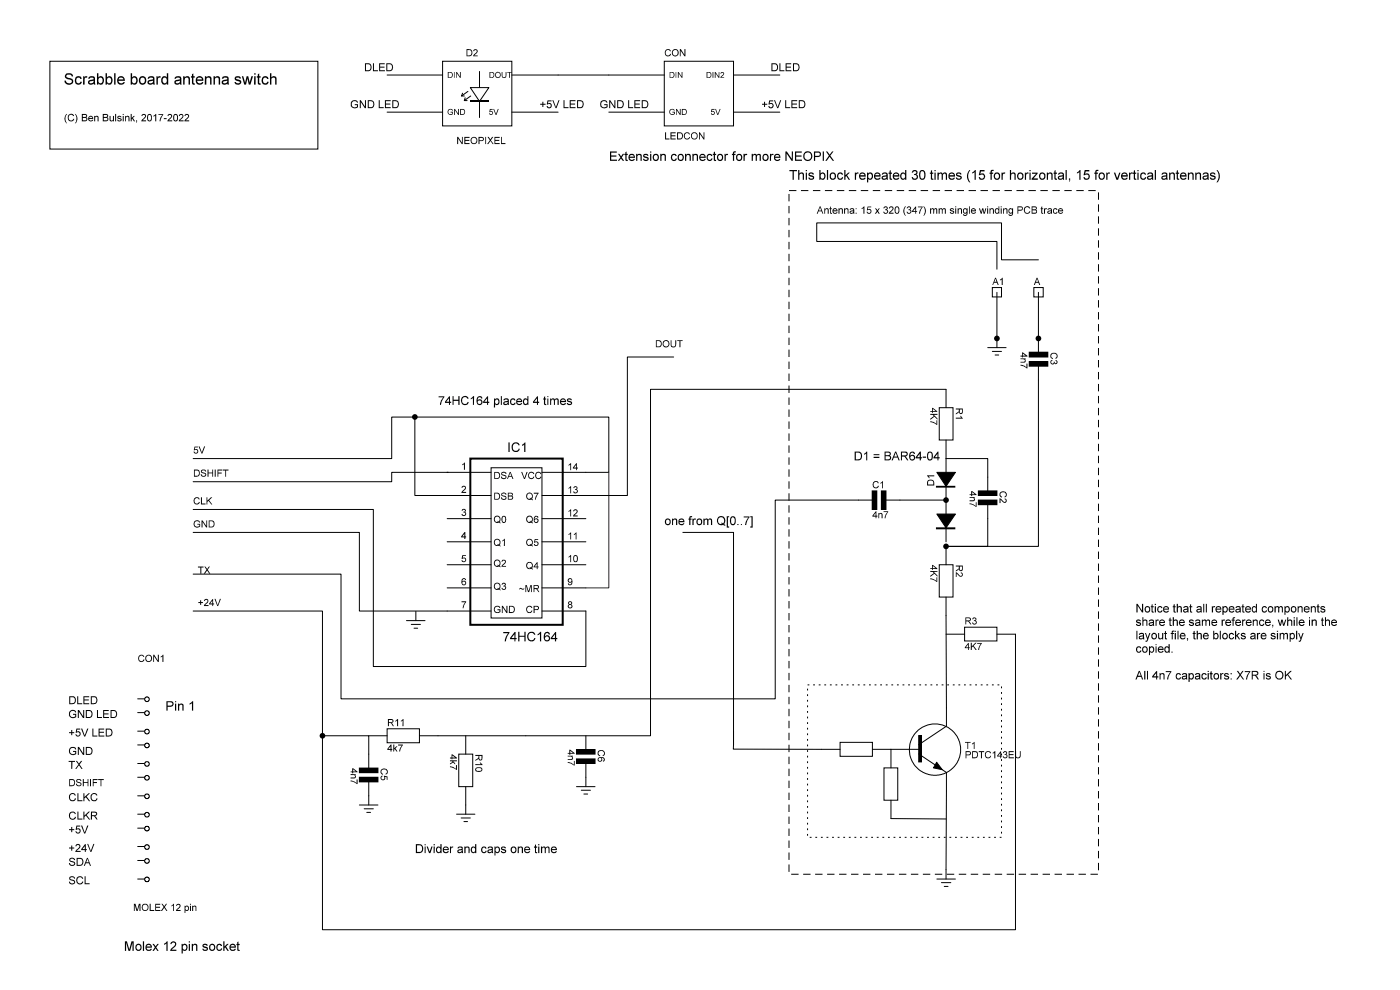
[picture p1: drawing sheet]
<svg xmlns="http://www.w3.org/2000/svg" width="297mm" height="210mm" viewBox="0 0 297 210" stroke-linecap="round" stroke-linejoin="round" font-family="sans-serif">
<defs><g id="words">
<text font-size="3.3" fill="#fff" x="13.5" y="17.9">Scrabble board antenna switch</text>
<text font-size="2.9" fill="#fff" x="167.4" y="38.1">This block repeated 30 times (15 for horizontal, 15 for vertical antennas)</text>
<g font-size="2.8" fill="#fff">
<text x="129.2" y="34.2">Extension connector for more NEOPIX</text>
<text x="107.6" y="95.9">IC1</text>
<text x="106.6" y="136.1">74HC164</text>
<text x="35.1" y="150.8">Pin 1</text>
<text x="26.3" y="201.7">Molex 12 pin socket</text>
</g>
<g font-size="2.6" fill="#fff">
<text x="92.9" y="85.9">74HC164 placed 4 times</text>
<text x="181.1" y="97.7">D1 = BAR64-04</text>
<text x="140.9" y="111.4">one from Q[0..7]</text>
<text x="88" y="181">Divider and caps one time</text>
</g>
<g font-size="2.5" fill="#fff">
<text x="240.9" y="130">Notice that all repeated components</text>
<text x="240.9" y="132.8">share the same reference, while in the</text>
<text x="240.9" y="135.6">layout file, the blocks are simply</text>
<text x="240.9" y="138.5">copied.</text>
<text x="240.9" y="144.1">All 4n7 capacitors: X7R is OK</text>
</g>
<g font-size="2.4" fill="#fff">
<text x="77.3" y="15.2">DLED</text>
<text x="163.5" y="15.2">DLED</text>
<text x="74.3" y="23">GND LED</text>
<text x="114.5" y="23">+5V LED</text>
<text x="127.2" y="23">GND LED</text>
<text x="161.5" y="23">+5V LED</text>
<text x="14.5" y="149.4">DLED</text>
<text x="14.5" y="152.4">GND LED</text>
<text x="14.5" y="156.3">+5V LED</text>
<text x="14.5" y="160.2">GND</text>
<text x="14.5" y="163.2">TX</text>
<text x="14.5" y="173.9">CLKR</text>
<text x="14.5" y="170">CLKC</text>
<text x="14.5" y="176.9">+5V</text>
<text x="14.5" y="183.7">SDA</text>
<text x="14.5" y="180.8">+24V</text>
<text x="14.5" y="187.6">SCL</text>
</g>
<g font-size="2.2" fill="#fff">
<text x="13.5" y="25.8">(C) Ben Bulsink, 2017-2022</text>
<text x="173.3" y="45.4">Antenna: 15 x 320 (347) mm single winding PCB trace</text>
</g>
<g font-size="2.1" fill="#fff">
<text x="98.8" y="12">D2</text>
<text x="140.9" y="12">CON</text>
<text x="140.9" y="29.6">LEDCON</text>
<text x="96.9" y="30.6">NEOPIXEL</text>
<text x="210.5" y="60.5">A1</text>
<text x="219.3" y="60.5">A</text>
<text x="139" y="73.7">DOUT</text>
<text x="216.4" y="74.7" transform="rotate(90 216.4 74.7)">4n7</text>
<text x="222.8" y="74.7" transform="rotate(90 222.8 74.7)">C3</text>
<text x="197.3" y="86.5" transform="rotate(90 197.3 86.5)">4K7</text>
<text x="202.6" y="86.5" transform="rotate(90 202.6 86.5)">R1</text>
<text x="41" y="96.2">5V</text>
<text x="41" y="101.1">DSHIFT</text>
<text x="97.8" y="99.7">1</text>
<text x="104.7" y="101.6">DSA</text>
<text x="110.6" y="101.6">VCC</text>
<text x="120.4" y="99.8">14</text>
<text x="41" y="107">CLK</text>
<text x="97.8" y="104.6">2</text>
<text x="104.7" y="106">DSB</text>
<text x="111.5" y="106">Q7</text>
<text x="120.4" y="104.7">13</text>
<text x="185" y="103.6">C1</text>
<text x="198.3" y="103.2" transform="rotate(-90 198.3 103.2)">D1</text>
<text x="205.6" y="104.1" transform="rotate(90 205.6 104.1)">4n7</text>
<text x="212" y="104.1" transform="rotate(90 212 104.1)">C2</text>
<text x="41" y="111.9">GND</text>
<text x="97.8" y="109.5">3</text>
<text x="104.7" y="111">Q0</text>
<text x="111.5" y="111">Q6</text>
<text x="120.4" y="109.6">12</text>
<text x="185" y="110">4n7</text>
<text x="97.8" y="119.3">5</text>
<text x="97.8" y="114.4">4</text>
<text x="104.7" y="115.8">Q1</text>
<text x="111.5" y="115.8">Q5</text>
<text x="120.4" y="119.3">10</text>
<text x="120.4" y="114.5">11</text>
<text x="197.3" y="119.8" transform="rotate(90 197.3 119.8)">4K7</text>
<text x="202.6" y="119.8" transform="rotate(90 202.6 119.8)">R2</text>
<text x="42" y="121.7">TX</text>
<text x="97.8" y="124.2">6</text>
<text x="104.7" y="120.3">Q2</text>
<text x="104.7" y="125.1">Q3</text>
<text x="110.1" y="125.6">~MR</text>
<text x="111.5" y="120.7">Q4</text>
<text x="120.4" y="124.2">9</text>
<text x="42" y="128.6">+24V</text>
<text x="97.8" y="129.1">7</text>
<text x="104.7" y="130">GND</text>
<text x="111.5" y="130">CP</text>
<text x="120.4" y="129.1">8</text>
<text x="204.6" y="132.5">R3</text>
<text x="204.6" y="137.9">4K7</text>
<text x="29.2" y="140.5">CON1</text>
<text x="82.1" y="154.1">R11</text>
<text x="82.1" y="159.5">4k7</text>
<text x="95.3" y="160" transform="rotate(90 95.3 160)">4k7</text>
<text x="100.7" y="160" transform="rotate(90 100.7 160)">R10</text>
<text x="120.3" y="159" transform="rotate(90 120.3 159)">4n7</text>
<text x="126.7" y="159" transform="rotate(90 126.7 159)">C6</text>
<text x="204.7" y="158.9">T1</text>
<text x="204.7" y="160.9">PDTC143EU</text>
<text x="14.5" y="166.8">DSHIFT</text>
<text x="74.3" y="162.9" transform="rotate(90 74.3 162.9)">4n7</text>
<text x="80.6" y="162.9" transform="rotate(90 80.6 162.9)">C5</text>
<text x="190.9" y="162.9" transform="rotate(90 190.9 162.9)">R</text>
<text x="28.2" y="193.3">MOLEX 12 pin</text>
</g>
<g font-size="1.7" fill="#fff">
<text x="94.9" y="16.5">DIN</text>
<text x="103.7" y="16.5">DOUT</text>
<text x="141.9" y="16.5">DIN</text>
<text x="149.8" y="16.5">DIN2</text>
<text x="94.9" y="24.3">GND</text>
<text x="103.7" y="24.3">5V</text>
<text x="141.9" y="24.3">GND</text>
<text x="150.8" y="24.3">5V</text>
</g>
</g></defs>
<path d="M99.8 97.3h19.6v35.2h-19.6z" fill="none" stroke="#000" stroke-width=".42"/>
<g fill="none" stroke="#000" stroke-width=".21">
<path d="M218.4 74.7h3.9v1h-3.9zM218.4 76.7h3.9v1h-3.9zM220.3 71.8v2.9M220.3 77.7v2.9M41 97.3h42.1v-8.8h46.1v11.7h-14.2M88 88.5v16.6h16.2M104.2 99.2h10.8v31.9h-10.8zM41 108.1h38.2v33.3h45.1v-11.8h-9.3M41 112.9h35.2v16.7h28M94.9 100.2h.1M94.9 100.2h-11.8v2h-42.1M94.9 100.2h9.3"/>
<path d="M94.9 110h9.3M94.9 114.9h9.3M94.9 119.8h9.3M115 105.1h9.3M115 110h9.3M115 114.9h9.3M115 119.8h9.3M119.4 100.2h.1M94.9 124.7h9.3M115 124.7h9.3"/>
</g>
<g fill="#000">
<path d="M218.4 74.7h3.9v1h-3.9zM218.4 76.7h3.9v1h-3.9zM98 98.5l.6-.4v1.6h-.2v-1.2l-.3 .2zM98.1 117.8h.7v.1h-.5l-.1 .5a.49 .49 0 0 1 .7 .2 .49 .49 0 0 1-.4 .7 .49 .49 0 0 1-.6-.5h.2a.33 .33 0 0 0 .5 .2 .33 .33 0 0 0 0-.5 .33 .33 0 0 0-.5 .1l-.2-.1zM98 108.1a.41 .41 0 0 1 .7-.1 .41 .41 0 0 1-.1 .6 .48 .48 0 0 1 0 .9 .48 .48 0 0 1-.7-.4l.2-.1a.3 .3 0 0 0 .3 .3 .3 .3 0 0 0 .3-.3 .3 .3 0 0 0-.4-.2v-.3a.25 .25 0 0 0 .3-.2 .25 .25 0 0 0-.3-.2 .25 .25 0 0 0-.2 .3l-.2-.1zM98 103.2a.52 .52 0 0 1 .8 .2 .52 .52 0 0 1-.4 .7l-.3 .3h.8v.2h-1l.2-.5a.58 .58 0 0 0 .4-.8h-.3l-.1 .2h-.2zM97.9 127.6h1l-.6 1.4h-.2l.1-.4 .5-.8h-.8z"/>
<path d="M216.8 74.8l1.2 .7v.1h-1v.2h-.2v-.2h-.3v-.2h.3zM217 75v.4h.6zM216.5 76h1.1v.2h-.2a.37 .37 0 0 1 .2 .5 .37 .37 0 0 1-.4 .2h-.7v-.1h.6a.29 .29 0 0 0 .3-.4 .29 .29 0 0 0-.4-.2h-.5zM216.5 77.4l.7 .2 .6 .3v-.8h.2v1l-.8-.4-.7-.1z"/>
<path d="M223 75a.75 .75 0 0 1 1.1 0 .75 .75 0 0 1-.1 1.1l-.1-.2a.51 .51 0 0 0 .1-.7 .51 .51 0 0 0-.8 0 .51 .51 0 0 0 .1 .7l.1 .3a.68 .68 0 0 1-.4-1.2zM222.9 76.5l.4-.2v.2a.3 .3 0 0 0-.3 .4 .3 .3 0 0 0 .4 .2 .3 .3 0 0 0 .2-.4l.1 .1a.24 .24 0 0 0 .3 .2 .24 .24 0 0 0 .2-.2 .24 .24 0 0 0-.3-.3v-.1a.41 .41 0 0 1 .5 .5 .41 .41 0 0 1-.7 .1 .48 .48 0 0 1-.7 .2 .48 .48 0 0 1-.1-.7z"/>
<path d="M107.9 93.9h.2v2h-.2zM109 93.9l.5-.1 .5 .2 .2 .3-.2 .2a.68 .68 0 0 0-1-.3 .68 .68 0 0 0-.2 1 .62 .62 0 0 0 .6 .4 .62 .62 0 0 0 .6-.4h.3a.93 .93 0 0 1-1.3 .6 .93 .93 0 0 1-.4-1.3zM110.7 94.4l.8-.5v2h-.3v-1.6l-.5 .3z"/>
<path d="M120.7 98.6l.5-.3v1.4h-.2v-1.1l-.4 .2zM122.3 98.3h.1v.9h.2v.2h-.2v.3h-.2v-.3h-.7v-.2zM122.2 98.6l-.4 .6h.4z"/>
<path d="M98.6 112.9h.1v.9h.2l-.2 .5h-.2v-.3h-.7v-.2zM98.5 113.2l-.4 .6h.4z"/>
<path d="M104.9 100.1h.5a.74 .74 0 0 1 .7 .8 .74 .74 0 0 1-.7 .7h-.5zM105 100.3v1.1h.4a.57 .57 0 0 0 .5-.5 .57 .57 0 0 0-.5-.6zM106.4 100.3l.2-.1a.59 .59 0 0 1 .8 .3h-.2a.34 .34 0 0 0-.3-.2 .34 .34 0 0 0-.3 .3v.1a.59 .59 0 0 1 .7 .1 .59 .59 0 0 1 .1 .6 .64 .64 0 0 1-.7 .2 .64 .64 0 0 1-.4-.5h.2l.3 .3a.31 .31 0 0 0 .5-.1 .32 .32 0 0 0-.5-.4 .45 .45 0 0 1-.4-.6zM108.2 100.1h.1l.6 1.5h-.2l-.2-.5h-.6l-.2 .5h-.1zM108.2 100.3l-.2 .7h.5z"/>
<path d="M104.9 104.5h.5a.74 .74 0 0 1 .7 .8 .74 .74 0 0 1-.7 .7h-.5zM105 104.7v1.1h.4a.57 .57 0 0 0 .5-.5 .57 .57 0 0 0-.5-.6zM106.4 104.7l.3-.2a.6 .6 0 0 1 .7 .4h-.2a.33 .33 0 0 0-.4-.3 .33 .33 0 0 0-.2 .5h.1a.5 .5 0 0 1 .7 .2 .5 .5 0 0 1-.2 .7h-.1a.64 .64 0 0 1-.8-.5l.5 .3a.29 .29 0 0 0 .5-.2 .29 .29 0 0 0-.5-.3 .43 .43 0 0 1-.4-.1 .43 .43 0 0 1 0-.5zM107.7 104.5h.6a.37 .37 0 0 1 .5 .2 .37 .37 0 0 1-.2 .5 .44 .44 0 0 1 .3 .6 .44 .44 0 0 1-.6 .2h-.6zM107.9 104.7v.4h.4a.24 .24 0 0 0 .3-.2 .24 .24 0 0 0-.4-.2zM107.9 105.3v.5h.4a.27 .27 0 0 0 .4-.3 .27 .27 0 0 0-.4-.2z"/>
<path d="M105 109.6a.77 .77 0 0 1 1 .1 .77 .77 0 0 1 0 1l.2 .2v.1l-.3-.1a.84 .84 0 0 1-1-.3 .84 .84 0 0 1 .1-1zM105.2 109.7a.58 .58 0 0 0-.2 .7 .58 .58 0 0 0 .7 .3l-.2-.2a.26 .26 0 0 0 .4 .1 .26 .26 0 0 0 .1-.3 .55 .55 0 0 0-.2-.6 .55 .55 0 0 0-.6 0zM106.6 109.6v-.1a.55 .55 0 0 1 .6 .1 .55 .55 0 0 1 .2 .6 .55 .55 0 0 1-.5 .7 .55 .55 0 0 1-.5-.7zM106.7 109.7l-.1 .4a.39 .39 0 0 0 0 .5 .39 .39 0 0 0 .5 .1 .66 .66 0 0 0-.3-1.1z"/>
<path d="M104.9 114.5a.76 .76 0 0 1 1.1 .1 .76 .76 0 0 1 0 1.1l.2 .1v.2l-.3-.2a.92 .92 0 0 1-1.1-.4v-.5zM105.2 114.6a.6 .6 0 0 0-.2 .7 .6 .6 0 0 0 .7 .3l-.2-.1 .2-.1a.34 .34 0 0 0 .3-.1 .34 .34 0 0 0 0-.4 .51 .51 0 0 0-.8-.3zM106.6 114.7l.5-.4v1.5h-.2v-1.2l-.3 .3z"/>
<path d="M110.6 100.1h.2l.5 1.3 .4-1.3h.2l-.5 1.5h-.2zM112.3 100.2a.64 .64 0 0 1 1 .3l-.1 .1a.52 .52 0 0 0-.8-.1 .52 .52 0 0 0-.1 .7 .52 .52 0 0 0 .8 .1l.1-.2h.2a.74 .74 0 0 1-1.2 .3 .74 .74 0 0 1 .1-1.2zM113.7 100.2a.67 .67 0 0 1 1.2 .3l-.3 .1a.52 .52 0 0 0-.7-.2 .52 .52 0 0 0-.1 .8 .49 .49 0 0 0 .5 .2 .49 .49 0 0 0 .4-.3h.2a.72 .72 0 0 1-1.1 .4 .72 .72 0 0 1-.1-1.2z"/>
<path d="M111.8 104.7a.75 .75 0 0 1 1.1 .1 .75 .75 0 0 1-.1 1l.3 .2-.1 .1-.2-.1a.82 .82 0 0 1-1-.3 .82 .82 0 0 1 0-1zM112 104.8a.58 .58 0 0 0-.2 .7 .58 .58 0 0 0 .7 .3l-.1-.1v-.1a.26 .26 0 0 0 .3 .1 .26 .26 0 0 0 .2-.3 .55 .55 0 0 0-.3-.6 .55 .55 0 0 0-.6 0zM113.2 104.5h1.1l-.6 1.5h-.2l.1-.5 .4-.8h-.8z"/>
<path d="M111.8 114.5a.76 .76 0 0 1 1.1 .1 .76 .76 0 0 1-.1 1.1l.3 .1-.1 .2-.2-.2a.92 .92 0 0 1-1.1-.4l-.1-.5zM112 114.6a.6 .6 0 0 0-.2 .7 .6 .6 0 0 0 .7 .3l-.1-.1 .1-.1a.34 .34 0 0 0 .4-.1 .34 .34 0 0 0-.1-.4 .51 .51 0 0 0-.8-.3zM113.5 114.3h.7v.2h-.6l-.1 .4a.49 .49 0 0 1 .7 .3 .49 .49 0 0 1-.4 .7 .49 .49 0 0 1-.6-.5h.3a.33 .33 0 0 0 .5 .1 .33 .33 0 0 0 0-.5 .33 .33 0 0 0-.5 .1h-.2z"/>
<path d="M111.8 109.6a.77 .77 0 0 1 1.1 .1 .77 .77 0 0 1-.1 1l.3 .2-.1 .1-.2-.1a.84 .84 0 0 1-1.1-.3 .84 .84 0 0 1 .1-1zM112 109.7a.58 .58 0 0 0-.2 .7 .58 .58 0 0 0 .7 .3l-.1-.2a.26 .26 0 0 0 .3 .1 .26 .26 0 0 0 .2-.3 .55 .55 0 0 0-.3-.6 .55 .55 0 0 0-.6 0zM113.5 109.5h.5l.2 .2-.2 .2a.35 .35 0 0 0-.4-.3 .35 .35 0 0 0-.2 .6 .49 .49 0 0 1 .8 .1 .49 .49 0 0 1-.4 .7 .49 .49 0 0 1-.6-.5v-.6zM113.4 110.4a.31 .31 0 0 0 .6 0 .31 .31 0 0 0-.6 0z"/>
<path d="M120.6 118.1l.6-.4v1.6h-.2v-1.2l-.3 .2zM121.7 117.9a.56 .56 0 0 1 .7 0 .56 .56 0 0 1 .2 .7 .53 .53 0 0 1-.6 .7 .53 .53 0 0 1-.4-.8zM121.9 118a.59 .59 0 0 0-.2 .6 .59 .59 0 0 0 .6 .4 .78 .78 0 0 0-.2-1.1z"/>
<path d="M120.7 113.3l.5-.4v1.5h-.2v-1.1l-.4 .2zM121.8 113.3l.5-.4v1.5h-.2v-1.1l-.3 .2z"/>
<path d="M120.6 108.4l.6-.4v1.6h-.2v-1.2l-.3 .2zM121.8 108.2a.52 .52 0 0 1 .7 .2 .52 .52 0 0 1-.4 .7l-.3 .2h.8v.3h-1l.2-.4a.72 .72 0 0 0 .5-.9l-.3-.1-.2 .3h-.2z"/>
<path d="M120.6 103.5l.6-.4v1.5h-.2v-1.1l-.4 .2zM121.7 103.3a.41 .41 0 0 1 .7-.1 .41 .41 0 0 1-.1 .6 .45 .45 0 0 1 0 .8 .45 .45 0 0 1-.7-.3l.2-.1a.3 .3 0 0 0 .4 .3 .3 .3 0 0 0 .2-.4 .3 .3 0 0 0-.4-.2v-.1a.24 .24 0 0 0 .3-.2 .24 .24 0 0 0-.2-.3 .24 .24 0 0 0-.3 .2h-.2z"/>
<path d="M98 122.8l.6-.1 .3 .4h-.2a.34 .34 0 0 0-.5-.2 .34 .34 0 0 0-.1 .5 .47 .47 0 0 1 .7 .1 .47 .47 0 0 1-.2 .7 .47 .47 0 0 1-.6-.4l-.1-.4zM98.1 123.7a.32 .32 0 0 0 .6 0 .32 .32 0 0 0-.6 0z"/>
<path d="M104.9 128.7a.69 .69 0 0 1 1.2 .2h-.1a.59 .59 0 0 0-.9 0 .59 .59 0 0 0 0 .9 .59 .59 0 0 0 .9-.1v-.2h-.5v-.3h.7v.6a.82 .82 0 0 1-1.2 .1 .82 .82 0 0 1-.1-1.2zM106.5 128.5h.2l.7 1.2v-1.2h.3v1.5h-.3l-.8-1.2v1.2h-.1zM108 128.5h.5a.76 .76 0 0 1 .7 .8 .76 .76 0 0 1-.7 .7h-.5zM108.2 128.7v1.1h.3a.51 .51 0 0 0 .6-.5l-.3-.5z"/>
<path d="M105 123.8a.77 .77 0 0 1 1 .1 .77 .77 0 0 1 0 1.1l.2 .1v.2l-.3-.2a.81 .81 0 0 1-1-.3 .81 .81 0 0 1 .1-1zM105.2 123.9a.6 .6 0 0 0-.2 .7 .6 .6 0 0 0 .7 .3l-.2-.1h.2a.34 .34 0 0 0 .3-.2 .34 .34 0 0 0 0-.4 .51 .51 0 0 0-.8-.3zM106.5 123.8a.4 .4 0 0 1 .6-.1 .4 .4 0 0 1 0 .6 .48 .48 0 0 1 0 .8 .48 .48 0 0 1-.7-.4h.2a.3 .3 0 0 0 .4 .3 .3 .3 0 0 0 .2-.4 .3 .3 0 0 0-.4-.2v-.2a.25 .25 0 0 0 .3-.2 .25 .25 0 0 0-.3-.3 .25 .25 0 0 0-.2 .3h-.2z"/>
<path d="M105 118.9a.77 .77 0 0 1 1 .1 .77 .77 0 0 1 0 1.1l.2 .1v.2l-.3-.2a.84 .84 0 0 1-1-.3 .84 .84 0 0 1 .1-1zM105.2 119a.58 .58 0 0 0-.2 .7 .58 .58 0 0 0 .7 .3l-.2-.1 .1-.1a.24 .24 0 0 0 .3 .1 .24 .24 0 0 0 .1-.3 .55 .55 0 0 0-.2-.6 .55 .55 0 0 0-.6 0zM106.5 118.9a.51 .51 0 0 1 .8 .1 .51 .51 0 0 1-.4 .8l-.3 .3h.8v.1h-1l.3-.5a.42 .42 0 0 0 .4-.3 .42 .42 0 0 0-.1-.5l-.6 .3z"/>
<path d="M106.8 134.1h1.3l-.5 1-.3 1h-.2v-.4l.7-1.4h-1zM109.2 134.1h.2l-.1 1.2h.3v.3h-.3v.5h-.2v-.5h-.9v-.3zM109.1 134.5l-.6 .8h.6zM109.9 134h.3v.9h1.1v-.9h.2v2.1h-.2v-1h-1.1v1h-.3zM112.1 134.3a.89 .89 0 0 1 1.5 .3l-.3 .1a.7 .7 0 0 0-1-.3 .7 .7 0 0 0-.1 1.1 .62 .62 0 0 0 .6 .3 .62 .62 0 0 0 .6-.5l.2 .1a.94 .94 0 0 1-1.4 .5 .94 .94 0 0 1-.2-1.4zM114 134.5l.8-.5v2.1h-.2v-1.6l-.6 .3zM115.6 134.3l.6-.3 .5 .5-.3 .1a.43 .43 0 0 0-.6-.3 .43 .43 0 0 0-.2 .6v.1a.65 .65 0 0 1 1 .1 .65 .65 0 0 1-.2 .9 .65 .65 0 0 1-.9-.2l-.1-.9zM115.6 135.4a.45 .45 0 0 0 .9 0 .45 .45 0 0 0-.9 0zM117.8 134.1h.2v1.2h.2v.3h-.2v.5h-.3v-.5h-.9v-.3zM117.7 134.5l-.6 .8h.6z"/>
<path d="M110.2 124.8h.4a.36 .36 0 0 0 .6-.1l-.2 .4-.5-.2-.3 .2zM111.5 124.1h.3l.3 1.3 .4-1.3h.3v1.5h-.2v-1.3l-.3 1.3h-.3l-.4-1.3v1.3h-.1zM113.2 124.1h.6a.41 .41 0 0 1 .6 .4 .41 .41 0 0 1-.5 .4l.5 .7h-.2l-.5-.6h-.3v.6h-.2zM113.4 124.3v.5h.4a.26 .26 0 0 0 .4-.2 .26 .26 0 0 0-.4-.3z"/>
<path d="M111.8 128.7a.68 .68 0 0 1 1.1 .2l-.2 .1a.51 .51 0 0 0-.7-.1 .51 .51 0 0 0 0 .8 .51 .51 0 0 0 .8-.2h.1a.71 .71 0 0 1-.9 .5 .71 .71 0 0 1-.3-1.1zM113.2 128.5l.8 .1a.44 .44 0 0 1 .3 .5 .44 .44 0 0 1-.5 .3h-.4v.6h-.2zM113.4 128.7v.5h.4a.28 .28 0 0 0 .3-.2 .28 .28 0 0 0-.3-.3z"/>
<path d="M111.8 119.4a.75 .75 0 0 1 1.1 .1 .75 .75 0 0 1-.1 1l.3 .2-.1 .1-.2-.1a.82 .82 0 0 1-1-.3 .82 .82 0 0 1 0-1zM112 119.5a.57 .57 0 0 0-.2 .7 .57 .57 0 0 0 .7 .3l-.1-.1v-.1a.25 .25 0 0 0 .3 .1 .25 .25 0 0 0 .2-.3 .56 .56 0 0 0-.2-.6 .56 .56 0 0 0-.7 0zM113.9 119.3h.1v.9h.3v.2h-.3v.3h-.1v-.3h-.7zM113.9 119.6l-.5 .6h.5z"/>
<path d="M120.6 122.7a.63 .63 0 0 1 .8 .2 .63 .63 0 0 1 0 .8 .47 .47 0 0 1-.4 .5 .47 .47 0 0 1-.5-.4l.1-.1a.33 .33 0 0 0 .5 .2 .33 .33 0 0 0 .1-.5 .47 .47 0 0 1-.7 0 .47 .47 0 0 1 .1-.7zM120.6 123.1a.31 .31 0 0 0 .6 0 .31 .31 0 0 0-.6 0z"/>
<path d="M120.6 127.6a.41 .41 0 0 1 .6 0 .41 .41 0 0 1 0 .6 .45 .45 0 0 1 .1 .7 .45 .45 0 0 1-.7 0 .45 .45 0 0 1 .1-.7l-.2-.3zM120.7 127.9a.22 .22 0 0 0 .4 0 .22 .22 0 0 0-.4 0zM120.6 128.6a.3 .3 0 0 0 .6 0 .3 .3 0 0 0-.6 0z"/>
</g>
<path d="M82.1 154.6h6.9v3h-6.9z" fill="#fff"/>
<path d="M209.5 73.7h3.9M210.5 74.5h2M211.1 75.3h.8M211.5 71.8v1.9M41 129.6h27.4v26.5h9.8v3.9M86.2 131.7h4M87.2 132.5h2M87.8 133.3h.8M88.2 129.7v2M78.2 156.1h3.9M82.1 154.6h6.9v3h-6.9zM89 156.1h22.5" fill="none" stroke="#000" stroke-width=".21"/>
<g fill="#000">
<path d="M82.3 152.5h.7a.43 .43 0 0 1 .5 .4 .43 .43 0 0 1-.4 .5l.5 .7h-.2l-.6-.7h-.3v.7h-.2zM82.5 152.7v.5h.4a.24 .24 0 0 0 .4-.2 .24 .24 0 0 0-.3-.3zM83.9 152.9l.6-.4v1.6h-.3v-1.2l-.3 .2zM85 152.9l.6-.4v1.6h-.2v-1.2l-.3 .2z"/>
<path d="M82.9 157.9h.2v1h.1l-.1 .5h-.3v-.3h-.6v-.2zM82.8 158.3l-.4 .6h.4zM83.4 157.9h.3v.8l.4-.4h.2l-.4 .4 .4 .7h-.2l-.4-.5-.1 .5h-.2zM84.5 157.9h1l-.5 .9-.1 .6h-.2l.1-.4 .5-.8h-.8z"/>
</g>
<path d="M219.3 61h2v2h-2z" fill="#fff"/>
<path d="M219.3 61h2v2h-2z" fill="none" stroke="#000" stroke-width=".21"/>
<path d="M219.9 58.9h.2l.6 1.6h-.2l-.2-.5h-.6l-.2 .5h-.2zM220 59.1l-.2 .7h.5z" fill="#000"/>
<path d="M210.5 61h2v2h-2z" fill="#fff"/>
<g fill="none" stroke="#000" stroke-width=".21">
<path d="M210.5 61h2v2h-2zM211.5 62v9.8M220.3 62v9.8M200.7 97.3v17.6M182.1 106.1h2.9M185 104.1h1v4h-1zM187 104.1h1v4h-1zM188 106.1h2.9M198.7 103.2h3.9v.1h-3.9zM198.7 112h3.9v.2h-3.9zM198.7 103.3h3.9M198.7 112.1h3.9"/>
<path d="M198.8 100.2h3.9l-2 3zM198.8 109.1h3.9l-2 2.9zM207.6 104.1h3.9v1h-3.9zM207.6 106.1h3.9v1h-3.9zM209.5 101.2v2.9M209.5 107.1v2.9"/>
</g>
<g fill="#000">
<path d="M185 104.1h1v4h-1zM187 104.1h1v4h-1zM198.8 100.2h3.9l-2 3zM198.8 109.1h3.9l-2 2.9zM207.6 104.1h3.9v1h-3.9zM207.6 106.1h3.9v1h-3.9z"/>
<path d="M211.1 58.9h.2l.6 1.6h-.2l-.2-.5h-.6l-.2 .5h-.2zM211.2 59.1l-.3 .7h.5zM212.1 59.3l.6-.4v1.6h-.2v-1.2l-.3 .2z"/>
<path d="M185.8 108.5h.1v.9h.2v.2h-.2v.3h-.1v-.3h-.7v-.2zM185.8 108.8l-.5 .6h.5zM186.4 108.8h.1v.2a.39 .39 0 0 1 .5-.2 .39 .39 0 0 1 .2 .5v.6h-.2v-.6a.26 .26 0 0 0-.3-.3 .26 .26 0 0 0-.2 .3v.6h-.1zM187.5 108.5h.9l-.5 1v.4h-.2v-.3l.6-1h-.8z"/>
<path d="M185.3 102.3a.68 .68 0 0 1 1.1 .2h-.2a.53 .53 0 0 0-.8-.1 .53 .53 0 0 0 .1 .9 .45 .45 0 0 0 .4 .1 .45 .45 0 0 0 .4-.4l.1 .1a.69 .69 0 0 1-.9 .4 .69 .69 0 0 1-.3-1zM186.8 102.4l.5-.3v1.5h-.1v-1.2l-.4 .2z"/>
<path d="M196.9 101.9l.6-.2 .5 .2 .2 .5v.6h-1.5v-.8zM196.9 102.1v.7h1.1v-.3a.6 .6 0 0 0-.4-.6 .6 .6 0 0 0-.7 .2zM196.7 100.8h1.5v.2h-1.2l.2 .4h-.1z"/>
<path d="M206 104.2h.2l1 .8h-1v.2h-.2v-.2h-.3v-.1h.3zM206.2 104.4v.5h.6zM205.7 105.5h1.1v.1h-.2a.39 .39 0 0 1 .2 .5 .39 .39 0 0 1-.4 .2h-.7v-.2h.6a.26 .26 0 0 0 .3-.3 .26 .26 0 0 0-.3-.2h-.6zM205.7 106.8l.6 .1 .7 .5v-.8h.2v.9l-1.1-.5h-.4z"/>
<path d="M212.1 104.5a.75 .75 0 0 1 1.2-.2 .75 .75 0 0 1-.1 1.2l-.1-.2a.52 .52 0 0 0 .2-.7 .52 .52 0 0 0-.8-.1 .45 .45 0 0 0-.3 .5 .45 .45 0 0 0 .4 .4l-.1 .1-.4-.3zM212 105.7l.5 .2a.58 .58 0 0 0 .9 .4l-.3-.6a.49 .49 0 0 1 .3 .9 .49 .49 0 0 1-.8-.3l-.3-.3v.7h-.3z"/>
</g>
<path d="M199.3 86.5h2.9v6.8h-2.9z" fill="#fff"/>
<path d="M199.3 86.5h2.9v6.8h-2.9zM200.7 82.6v3.9M200.7 93.3v4" fill="none" stroke="#000" stroke-width=".21"/>
<g fill="#000">
<path d="M197.7 86.5l1.1 .9h-.9v.2h-.2v-.2h-.3v-.2h.3zM197.9 86.7v.5h.6zM197.4 87.8h1.5v.2h-.8l.8 .8v.2l-.7-.6-.8 .7v-.3l.7-.5-.2-.3h-.5zM197.4 89.4l.6 .1 .7 .4v-.7h.1v.9l-1.4-.6z"/>
<path d="M202.8 86.7h1.5v.6a.41 .41 0 0 1-.4 .5 .41 .41 0 0 1-.4-.4l-.7 .5v-.2l.6-.5v-.3h-.6zM203.6 86.9v.5a.23 .23 0 0 0 .3 .2 .23 .23 0 0 0 .2-.2v-.5zM202.8 88.6h1.1l-.2-.3 .2-.1 .4 .6h-1.5z"/>
</g>
<path d="M199.3 119.8h2.9v6.9h-2.9z" fill="#fff"/>
<g fill="none" stroke="#000" stroke-width=".21">
<path d="M199.3 119.8h2.9v6.9h-2.9zM200.7 115.9v3.9M200.7 126.7v3.9M189 159h5.9M194.9 156h.6v5.6h-.6zM194.9 159.9l5.9 4v3.9M200.8 150.2v3.9l-5.9 3.9M198.7 161.7l1.2 1.6-1.9-.4z"/>
<circle cx="198.4" cy="159" r="5.4"/>
</g>
<g fill="#000">
<path d="M194.9 156h.6v5.6h-.6zM198.7 161.7l1.2 1.6-1.9-.4z"/>
<path d="M202.8 120h1.5v.7a.41 .41 0 0 1-.4 .5 .41 .41 0 0 1-.4-.5l-.7 .5v-.2l.6-.4v-.4h-.6zM203.6 120.2v.4a.25 .25 0 0 0 .2 .4 .25 .25 0 0 0 .3-.3v-.5zM202.8 121.4l.4 .2a.68 .68 0 0 0 .8 .5l.1-.3-.3-.2v-.2a.5 .5 0 0 1 .5 .5 .5 .5 0 0 1-.5 .5 .5 .5 0 0 1-.5-.4l-.4-.4v.8h-.1z"/>
<path d="M197.7 119.8l1.1 .8v.1h-.9v.2h-.2v-.2h-.3v-.2h.3zM197.9 120.1v.4h.6zM197.4 121.1l1.5 .1v.1h-.8l.8 .8v.2l-.7-.6-.8 .7v-.3l.7-.5-.2-.3h-.5zM197.4 122.7l.7 .2 .6 .4v-.8h.1v.9l-1-.5h-.4z"/>
<path d="M204.7 157.4h1.2v.2h-.5v1.3h-.2v-1.3h-.5zM206.2 157.7l.6-.3v1.5h-.2v-1.2l-.4 .2z"/>
<path d="M204.9 159.3h.6a.45 .45 0 0 1 .5 .5 .45 .45 0 0 1-.6 .4h-.4v.7h-.1zM205 159.6v.5h.4a.27 .27 0 0 0 .4-.3 .27 .27 0 0 0-.4-.2zM206.2 159.3h.6a.76 .76 0 0 1 .7 .8 .76 .76 0 0 1-.7 .8h-.6zM206.4 159.6v1.1h.4a.55 .55 0 0 0 .5-.6 .55 .55 0 0 0-.5-.5zM207.6 159.3h1.2v.3h-.5v1.3h-.2v-1.3h-.5zM209.2 159.5a.63 .63 0 0 1 1 .3h-.1a.52 .52 0 0 0-.8-.1 .52 .52 0 0 0 0 .8 .52 .52 0 0 0 .8-.1h.2a.73 .73 0 0 1-1.2 .3 .73 .73 0 0 1 .1-1.2zM210.6 159.7l.6-.4v1.6h-.3v-1.2l-.3 .2zM212.3 159.4h.1v.9h.2v.2h-.2v.4h-.2v-.4h-.7zM212.2 159.7l-.4 .6h.4zM212.9 159.6a.41 .41 0 0 1 .6-.2 .41 .41 0 0 1 0 .6 .48 .48 0 0 1 0 .8 .48 .48 0 0 1-.7-.4h.1a.31 .31 0 0 0 .4 .3 .31 .31 0 0 0 .2-.4 .31 .31 0 0 0-.4-.2v-.1a.25 .25 0 0 0 .4-.2 .25 .25 0 0 0-.3-.3 .25 .25 0 0 0-.2 .3h-.2zM214 159.3h1.1v.3h-.9v.4h.8v.2h-.8v.5h.9v.2h-1.1zM215.3 159.3h.3v.9a.42 .42 0 0 0 .4 .5 .42 .42 0 0 0 .4-.5v-.9h.1v.9a.59 .59 0 0 1-.6 .7 .59 .59 0 0 1-.6-.7z"/>
</g>
<path d="M187.5 162.9h3v6.9h-3z" fill="#fff"/>
<path d="M189 159v3.9M187.5 162.9h3v6.9h-3zM189 169.8v3.9" fill="none" stroke="#000" stroke-width=".21"/>
<path d="M178.2 157.5h6.9v2.9h-6.9z" fill="#fff"/>
<path d="M144.9 112.9h10.7v45.1M200.7 130.6l.1 19.6M155.6 155.1v3.8l22.6 .1M178.2 157.5h6.9v2.9h-6.9zM185.1 159h3.9M189 173.7h11.7M200.8 167.8l-.1 16.7" fill="none" stroke="#000" stroke-width=".21"/>
<path d="M171.3 145.3h41.2v32.3h-41.2z" fill="none" stroke="#000" stroke-width=".21" stroke-dasharray=".4 .8" stroke-linecap="butt"/>
<path d="M204.6 133.1h6.9v2.9h-6.9z" fill="#fff"/>
<path d="M200.7 82.6h-62.7v73.5h-26.5M200.7 97.3h8.8v3.9M220.3 80.6v35.3h-19.6h8.8v-5.9M182.1 106.1h-17.6v42.2h-92.2v-26.5h-31.3M190.9 106.1h9.8M200.7 134.5h3.9M204.6 133.1h6.9v2.9h-6.9zM211.5 134.5h3.9v62.7h-147v-41.1M198.8 186.5h3.9M199.7 187.2h2M200.3 188h.8M200.7 184.5v2" fill="none" stroke="#000" stroke-width=".21"/>
<g fill="#000">
<path d="M167.5 36.1h1.6v.2h-.7v1.8h-.3v-1.8h-.6zM169.3 36.1h.3v.7a.52 .52 0 0 1 .6-.2 .52 .52 0 0 1 .4 .6v.9h-.3v-.9a.37 .37 0 0 0-.4-.4 .37 .37 0 0 0-.3 .5v.8h-.3zM170.9 36.1h.3v.2h-.3zM170.9 36.6h.3v1.5h-.3zM171.6 36.7l.4-.1a.54 .54 0 0 1 .7 .4h-.3v-.1a.3 .3 0 0 0-.4-.1 .3 .3 0 0 0-.2 .3l.2 .1a.55 .55 0 0 1 .6 .2 .55 .55 0 0 1 0 .6 .72 .72 0 0 1-1.1-.3l.2-.1a.38 .38 0 0 0 .4 .3 .38 .38 0 0 0 .4-.3l-.3-.1a.54 .54 0 0 1-.7-.7zM173.8 36.1h.3v.7a.65 .65 0 0 1 .9 0 .65 .65 0 0 1 .1 .8l-.1 .2a.54 .54 0 0 1-.4 .3 .54 .54 0 0 1-.5-.2v.2h-.3zM174.2 36.9a.49 .49 0 0 0-.1 .7 .49 .49 0 0 0 .7 .2 .5 .5 0 0 0 .1-.7 .5 .5 0 0 0-.7-.2zM175.4 36.1h.3v2h-.3zM176.1 36.8a.73 .73 0 0 1 1 .1 .73 .73 0 0 1 .1 1 .73 .73 0 0 1-1 .1l-.2-.4zM176.4 37a.52 .52 0 0 0-.2 .6 .52 .52 0 0 0 .7 .2 .51 .51 0 0 0 .2-.7 .51 .51 0 0 0-.7-.1zM177.8 36.7a.62 .62 0 0 1 1.1 .3l-.3 .1a.47 .47 0 0 0-.7-.1 .47 .47 0 0 0 0 .7 .36 .36 0 0 0 .4 .2 .36 .36 0 0 0 .3-.3h.3a.68 .68 0 0 1-1 .5 .68 .68 0 0 1-.3-1zM179.1 36.1h.3v1.1l.6-.6h.3l-.6 .6 .6 .9h-.3l-.5-.8-.1 .2v.6h-.3zM181.4 36.6h.2v.2l.1-.2h.3l.2 .1-.1 .2a.36 .36 0 0 0-.4 .1 .36 .36 0 0 0-.1 .3v.8h-.2zM182.5 36.8a.73 .73 0 0 1 .8-.1 .73 .73 0 0 1 .4 .8h-1.2a.49 .49 0 0 0 .4 .4 .49 .49 0 0 0 .5-.2h.2a.78 .78 0 0 1-1.1 .3 .78 .78 0 0 1 0-1.2zM182.5 37v.2h.9a.49 .49 0 0 0-.9-.2zM183.9 36.6h.3v.3a.59 .59 0 0 1 .8-.2 .59 .59 0 0 1 .2 .8 .58 .58 0 0 1-.3 .6 .58 .58 0 0 1-.7-.2v.8h-.3zM184.4 36.9a.52 .52 0 0 0-.2 .6 .52 .52 0 0 0 .5 .3 .5 .5 0 0 0 .3-.6 .5 .5 0 0 0-.6-.3zM185.6 36.8a.7 .7 0 0 1 .9-.1 .7 .7 0 0 1 .3 .8h-1.1a.49 .49 0 0 0 .3 .4 .49 .49 0 0 0 .6-.2h.2a.78 .78 0 0 1-1.2 .3 .78 .78 0 0 1 0-1.2zM185.7 37v.2h.9a.51 .51 0 0 0-.9-.2zM187.2 36.8l.4-.2a.57 .57 0 0 1 .7 .5l.1 1h-.3l-.1-.2a.51 .51 0 0 1-.7 .2 .51 .51 0 0 1-.1-.7l.4-.1a.27 .27 0 0 0 .4-.1 .27 .27 0 0 0 0-.4 .27 .27 0 0 0-.4 0l-.5 .2zM187.4 37.5a.33 .33 0 0 0 .2 .5 .33 .33 0 0 0 .4-.3v-.3zM188.7 36.2l.3-.1v.5h.2v.3h-.2v.9l.2 .1 .1 .2h-.2a.32 .32 0 0 1-.3 0 .32 .32 0 0 1-.1-.4v-.8h-.2v-.3h.2zM189.5 36.9a.71 .71 0 0 1 .9-.3 .71 .71 0 0 1 .4 .9h-1.1a.49 .49 0 0 0 .3 .4 .49 .49 0 0 0 .5-.2h.3a.77 .77 0 0 1-1.1 .3 .77 .77 0 0 1-.2-1.1zM189.7 37v.2h.8a.51 .51 0 0 0-.8-.2zM191.2 36.7a.52 .52 0 0 1 .8 .1v-.7h.3v2h-.3v-.2a.64 .64 0 0 1-.8 .1 .64 .64 0 0 1-.2-.9zM191.3 37a.47 .47 0 0 0 0 .7 .47 .47 0 0 0 .7-.1 .46 .46 0 0 0 0-.6 .46 .46 0 0 0-.7 0zM193.6 36.2a.56 .56 0 0 1 .9-.1 .56 .56 0 0 1-.1 .9 .65 .65 0 0 1 0 1.1 .65 .65 0 0 1-1-.5l.3-.1a.39 .39 0 0 0 .4 .4 .39 .39 0 0 0 .4-.5 .39 .39 0 0 0-.6-.2v-.3a.34 .34 0 0 0 .5-.3 .34 .34 0 0 0-.4-.4 .34 .34 0 0 0-.3 .4h-.3zM195.3 36.2a.81 .81 0 0 1 .9 .1 .81 .81 0 0 1 .1 1 .7 .7 0 0 1-.6 .8 .7 .7 0 0 1-.7-.8v-.7zM195.5 36.4a1.03 1.03 0 0 0 .2 1.5 .94 .94 0 0 0 0-1.6zM197.5 36.2l.2-.1v.5h.3v.3h-.3v.9l.3 .1v.2h-.1a.32 .32 0 0 1-.4 0 .32 .32 0 0 1 0-.4v-.8h-.2v-.3h.2zM198.2 36.1h.3v.2h-.3zM198.2 36.6h.3v1.5h-.3zM198.9 36.6h.3v.3a.42 .42 0 0 1 .4-.3 .42 .42 0 0 1 .4 .3 .48 .48 0 0 1 .5-.3 .48 .48 0 0 1 .4 .5v1h-.2v-.9a.33 .33 0 0 0-.4-.4 .33 .33 0 0 0-.3 .5v.8h-.2v-.9a.34 .34 0 0 0-.5-.4 .34 .34 0 0 0-.2 .5v.8h-.2zM201.4 36.8a.73 .73 0 0 1 .8-.1 .73 .73 0 0 1 .4 .8h-1.1a.49 .49 0 0 0 .3 .4 .49 .49 0 0 0 .6-.2h.2a.79 .79 0 0 1-1.2 .3 .79 .79 0 0 1 0-1.2zM201.5 37v.2h.9a.51 .51 0 0 0-.9-.2zM202.9 36.8l.3-.2a.54 .54 0 0 1 .8 .4h-.3a.31 .31 0 0 0-.3-.2 .31 .31 0 0 0-.3 .3l.2 .1a.53 .53 0 0 1 .6 .2 .53 .53 0 0 1 0 .6 .72 .72 0 0 1-1.1-.3l.2-.1a.38 .38 0 0 0 .4 .3 .38 .38 0 0 0 .4-.3l-.2-.1a.62 .62 0 0 1-.8-.6zM205.7 36.1h.2l-.2 .2a1.99 1.99 0 0 0 .2 2.4 1.13 1.13 0 0 1-.8-1l.1-1zM206.2 36.6l.8-.5v2h-.2v-1.6l-.6 .3zM207.9 36.1h1v.3h-.8l-.1 .5a.68 .68 0 0 1 .9 .3 .68 .68 0 0 1-.3 .9 .68 .68 0 0 1-.9-.3l-.1-.2 .3-.1a.42 .42 0 0 0 .6 .3 .42 .42 0 0 0 .1-.7 .42 .42 0 0 0-.7 .1h-.3zM210.3 36.1h.5v.2l-.4 .1v.2h.3v.3h-.3v1.2h-.3v-1.2h-.2zM211.1 36.7a.76 .76 0 0 1 1 .2 .76 .76 0 0 1-.1 1 .76 .76 0 0 1-1.1-.1 .93 .93 0 0 1 .2-1.1zM211.2 37a.49 .49 0 0 0 0 .7 .49 .49 0 0 0 .7-.2 .47 .47 0 0 0-.1-.5 .47 .47 0 0 0-.6 0zM212.5 36.6h.2v.2l.2-.2h.2l.2 .1-.1 .2a.36 .36 0 0 0-.4 .1 .36 .36 0 0 0-.1 .3v.8h-.2zM214.2 36.1h.3v.7a.52 .52 0 0 1 .6-.2 .52 .52 0 0 1 .4 .6v.9h-.3v-.9a.37 .37 0 0 0-.4-.4 .37 .37 0 0 0-.3 .5v.8h-.3zM216 36.7a.75 .75 0 0 1 1 .2 .75 .75 0 0 1-.1 1 .75 .75 0 0 1-1-.1l-.1-.6zM216.2 36.9a.52 .52 0 0 0-.1 .8 .52 .52 0 0 0 .8 0 .52 .52 0 0 0-.2-.8zM217.4 36.6h.2v.2l.5-.2 .1 .1-.1 .2a.36 .36 0 0 0-.3 .1 .36 .36 0 0 0-.1 .3v.8h-.3zM218.4 36.1h.3v.2h-.3zM218.4 36.6h.3v1.5h-.3zM218.9 36.6h1.2v.2l-.9 1h1v.3h-1.3v-.2l.9-1h-.9zM220.6 36.7a.75 .75 0 0 1 1.1 .2 .75 .75 0 0 1-.1 1 .75 .75 0 0 1-1-.1l-.2-.6zM220.9 36.9a.52 .52 0 0 0-.2 .8 .52 .52 0 0 0 .8 0 .52 .52 0 0 0-.1-.8zM222.1 36.6h.2v.2a.53 .53 0 0 1 .7-.2 .53 .53 0 0 1 .3 .6v.9h-.2v-.9a.38 .38 0 0 0-.5-.4 .38 .38 0 0 0-.3 .5v.8h-.2zM223.7 36.2l.2-.1v.5h.3v.3h-.3v.9l.3 .1v.2a.37 .37 0 0 1-.4 0 .37 .37 0 0 1-.1-.4v-.8h-.2zM224.6 36.7l.4-.1a.57 .57 0 0 1 .7 .5l.1 1h-.3v-.2a.53 .53 0 0 1-.8 .3 .53 .53 0 0 1-.1-.9l.5-.1a.23 .23 0 0 0 .3-.3 .23 .23 0 0 0-.4-.1l-.5 .2zM224.7 37.5a.34 .34 0 0 0 .3 .5 .34 .34 0 0 0 .4-.3l.1-.3zM226.1 36.1h.2v2h-.2zM226.8 37.8h.2v.5l-.2 .3 .1-.5h-.1zM228.5 36.6l.7-.5v2h-.2v-1.6l-.5 .3zM230.1 36.1h1v.3h-.8l-.1 .5a.69 .69 0 0 1 .9 .3 .69 .69 0 0 1-.2 .9 .69 .69 0 0 1-.9-.2l-.2-.3 .3-.1a.42 .42 0 0 0 .6 .3 .42 .42 0 0 0 .1-.7 .42 .42 0 0 0-.6 .1h-.3zM232.5 36.1h.5v.2l-.4 .1v.2h.3v.3h-.3v1.2h-.2v-1.2h-.2zM233.3 36.7a.75 .75 0 0 1 1.1 .7 .75 .75 0 0 1-1.1 .6l-.3-.5zM233.4 37a.49 .49 0 0 0 0 .7 .49 .49 0 0 0 .7-.2 .47 .47 0 0 0-.1-.5 .47 .47 0 0 0-.6 0zM234.7 36.6h.2v.2l.3-.2h.3l-.1 .3a.36 .36 0 0 0-.4 .1 .36 .36 0 0 0-.1 .3v.8h-.2zM236.3 36.6h.3l.4 1.2 .4-1.2h.3l-.5 1.5h-.3zM238 36.9a.74 .74 0 0 1 .8-.3 .74 .74 0 0 1 .5 .9h-1.2a.52 .52 0 0 0 .4 .4 .52 .52 0 0 0 .5-.2h.3a.79 .79 0 0 1-1.2 .3 .79 .79 0 0 1-.1-1.1zM238.2 37l-.1 .2h.9a.51 .51 0 0 0-.8-.2zM239.5 36.6h.2v.2l.2-.2h.4l-.1 .3a.35 .35 0 0 0-.4 .1 .35 .35 0 0 0 0 .3v.8h-.3zM240.5 36.2l.3-.1v.5h.2v.3h-.2v.9l.2 .1 .1 .2h-.1a.32 .32 0 0 1-.4 0 .32 .32 0 0 1-.1-.4v-.8h-.2v-.3h.2zM241.3 36.1h.3v.2h-.3zM241.3 36.6h.3v1.5h-.3zM242 36.8a.63 .63 0 0 1 .6-.2 .63 .63 0 0 1 .5 .4l-.2 .1a.44 .44 0 0 0-.7-.1 .44 .44 0 0 0 0 .6 .37 .37 0 0 0 .4 .3 .37 .37 0 0 0 .3-.3h.3a.69 .69 0 0 1-1 .5 .69 .69 0 0 1-.3-1zM243.5 36.8l.4-.2a.57 .57 0 0 1 .7 .5l.1 1h-.3l-.1-.2a.51 .51 0 0 1-.7 .2 .51 .51 0 0 1-.1-.7l.4-.1a.27 .27 0 0 0 .4-.1 .27 .27 0 0 0 0-.4 .27 .27 0 0 0-.4 0l-.5 .2zM243.6 37.6a.3 .3 0 0 0 .2 .3 .3 .3 0 0 0 .4-.1l.1-.4zM245 36.1h.2v2h-.2zM246.6 36.7l.3-.1a.52 .52 0 0 1 .7 .5l.1 1h-.2l-.1-.2a.52 .52 0 0 1-.7 .2 .52 .52 0 0 1-.2-.6l.6-.3a.24 .24 0 0 0 .3-.1 .24 .24 0 0 0-.1-.3 .24 .24 0 0 0-.3 0l-.6 .2zM246.7 37.5a.28 .28 0 0 0 .2 .4 .28 .28 0 0 0 .3-.1l.2-.4zM248 36.6h.3v.2a.52 .52 0 0 1 .6-.2 .52 .52 0 0 1 .4 .6v.9h-.3v-1a.38 .38 0 0 0-.5-.3 .38 .38 0 0 0-.2 .5v.8h-.3zM249.6 36.2l.3-.1v.5h.2v.3h-.2v.9l.2 .1 .1 .2a.37 .37 0 0 1-.4 0 .37 .37 0 0 1-.2-.4v-.8h-.2v-.3h.2zM250.4 36.9a.74 .74 0 0 1 .9-.3 .74 .74 0 0 1 .5 .9h-1.2a.49 .49 0 0 0 .3 .4 .49 .49 0 0 0 .6-.2h.2a.77 .77 0 0 1-1.1 .3 .77 .77 0 0 1-.2-1.1zM250.7 37l-.1 .2h.9a.54 .54 0 0 0-.8-.2zM252 36.6h.3v.2a.52 .52 0 0 1 .6-.2 .52 .52 0 0 1 .3 .6v.9h-.2v-1a.38 .38 0 0 0-.5-.3 .38 .38 0 0 0-.2 .5v.8h-.3zM253.6 36.6h.2v.2a.52 .52 0 0 1 .7-.2 .52 .52 0 0 1 .3 .6v.9h-.2v-.9a.38 .38 0 0 0-.5-.4 .38 .38 0 0 0-.3 .5v.8h-.2zM255.3 36.7l.4-.1a.57 .57 0 0 1 .7 .5l.1 1h-.3v-.2a.53 .53 0 0 1-.8 .3 .53 .53 0 0 1-.1-.9h.4a.27 .27 0 0 0 .4-.1 .27 .27 0 0 0-.1-.4 .27 .27 0 0 0-.3 0l-.6 .2zM255.4 37.5a.34 .34 0 0 0 .3 .5 .34 .34 0 0 0 .4-.4l.1-.2zM256.8 36.7l.4-.1a.48 .48 0 0 1 .7 .4h-.3a.33 .33 0 0 0-.3-.2 .33 .33 0 0 0-.3 .3l.2 .1a.55 .55 0 0 1 .6 .2 .55 .55 0 0 1 0 .6 .72 .72 0 0 1-1.1-.3l.2-.1a.38 .38 0 0 0 .4 .3 .38 .38 0 0 0 .3-.3l-.2-.1a.57 .57 0 0 1-.7-.6zM258.1 36.1a1.22 1.22 0 0 1 .7 1l-.1 .7a1.03 1.03 0 0 1-.6 .9 2.01 2.01 0 0 0 0-2.6z"/>
<path d="M41.3 94.7h.7v.2h-.6l-.1 .4a.49 .49 0 0 1 .7 .3 .49 .49 0 0 1-.3 .7 .49 .49 0 0 1-.6-.5h.2a.32 .32 0 0 0 .5 .1 .32 .32 0 0 0 0-.5 .32 .32 0 0 0-.5 .1h-.2zM42.1 94.7h.2l.5 1.4 .5-1.4h.2l-.6 1.5h-.1z"/>
<path d="M41.1 99.6h.6a.76 .76 0 0 1 .7 .8 .76 .76 0 0 1-.7 .7h-.6zM41.3 99.8v1.1h.4a.55 .55 0 0 0 .5-.5 .55 .55 0 0 0-.5-.6zM42.7 99.8l.2-.1a.56 .56 0 0 1 .8 .3h-.1a.34 .34 0 0 0-.4-.3 .34 .34 0 0 0-.3 .5h.1a.51 .51 0 0 1 .6 .2 .51 .51 0 0 1 0 .6 .62 .62 0 0 1-1-.4l.5 .4a.28 .28 0 0 0 .4-.2 .28 .28 0 0 0-.2-.3 .5 .5 0 0 1-.5-.2 .5 .5 0 0 1-.1-.5zM44 99.6h.2v.6h.8v-.6h.2v1.5h-.2v-.7h-.8v.7h-.2zM45.6 99.6h.2v1.5h-.2zM46.1 99.6h1.1v.2h-.9v.4h.7v.3h-.7v.6h-.2zM47.3 99.6h1.2v.2h-.5v1.3h-.2v-1.3h-.5z"/>
<path d="M41.2 110.7a.74 .74 0 0 1 1.3 .1l-.3 .1-.2-.3h-.4l-.3 .3a.61 .61 0 0 0 .2 .8 .61 .61 0 0 0 .8-.1v-.3h-.4v-.2h.6v.6a.81 .81 0 0 1-1.2 .1 .81 .81 0 0 1-.1-1.1zM42.8 110.4h.2l.8 1.2v-1.2h.1v1.5h-.2l-.7-1.2v1.2h-.2zM44.3 110.4h.6a.74 .74 0 0 1 .6 .8 .74 .74 0 0 1-.7 .7h-.5zM44.5 110.6v1.1h.3a.57 .57 0 0 0 .5-.6 .57 .57 0 0 0-.5-.5z"/>
<path d="M41.2 105.7a.68 .68 0 0 1 1.2 .2l-.2 .1a.52 .52 0 0 0-.8-.2 .52 .52 0 0 0 0 .8 .45 .45 0 0 0 .4 .2 .45 .45 0 0 0 .4-.3h.2a.69 .69 0 0 1-1 .5 .69 .69 0 0 1-.3-1.1zM42.6 105.5h.2v1.3h.8v.2h-1zM43.8 105.5h.2v.7l.7-.7h.3l-.6 .6 .6 .9h-.2l-.6-.7-.2 .2v.5h-.2z"/>
<path d="M141.2 110.2a.68 .68 0 0 1 1 0 .68 .68 0 0 1-.1 1 .68 .68 0 0 1-1-.2zM141.4 110.3a.48 .48 0 0 0-.1 .6 .48 .48 0 0 0 .6 .2 .48 .48 0 0 0 .1-.6 .48 .48 0 0 0-.6-.2zM142.6 110h.2v.2a.48 .48 0 0 1 .6-.2 .48 .48 0 0 1 .3 .5v.9h-.3v-.8a.33 .33 0 0 0-.3-.4 .33 .33 0 0 0-.3 .5v.7h-.2zM144 110.2a.67 .67 0 0 1 .8-.2 .67 .67 0 0 1 .4 .8h-1.1a.46 .46 0 0 0 .4 .4 .46 .46 0 0 0 .4-.2h.3a.71 .71 0 0 1-1 .3 .71 .71 0 0 1-.2-1.1zM144.2 110.3l-.1 .2h.9a.48 .48 0 0 0-.8-.2zM146.3 109.6l.2-.1h.4l-.1 .2-.3 .1v.2h.2v.2h-.2v1.2h-.3v-1.2h-.2zM146.9 110h.2v.2l.2-.2h.3v.3a.29 .29 0 0 0-.4 0 .29 .29 0 0 0 0 .4v.7h-.3zM148 110.1a.69 .69 0 0 1 1 .6 .69 .69 0 0 1-1.1 .6l-.2-.7zM148.1 110.3a.48 .48 0 0 0-.1 .6 .48 .48 0 0 0 .6 .2 .48 .48 0 0 0 .1-.6 .48 .48 0 0 0-.6-.2zM149.2 110h.3v.2a.41 .41 0 0 1 .4-.2 .41 .41 0 0 1 .3 .2l.3-.2 .5 .2 .1 1.2h-.3v-.9a.29 .29 0 0 0-.3-.3 .29 .29 0 0 0-.2 .4v.8h-.3v-.9a.3 .3 0 0 0-.4-.3 .3 .3 0 0 0-.1 .5v.7h-.3zM152.4 109.6a.95 .95 0 0 1 1.3 .3 .95 .95 0 0 1-.1 1.3l.3 .2-.1 .1a.49 .49 0 0 0-.8-.1 1.02 1.02 0 0 1-.9-.7 1.02 1.02 0 0 1 .3-1.1zM152.5 109.9a.72 .72 0 0 0-.1 .9 .72 .72 0 0 0 .8 .3l-.2-.1v-.1a.34 .34 0 0 0 .5 .1 .34 .34 0 0 0 .1-.4 .67 .67 0 0 0-.3-.8 .67 .67 0 0 0-.8 .1zM154.2 109.5h.5v.2h-.3v2h.3v.2h-.5zM155 109.7a.65 .65 0 0 1 .9-.1 .65 .65 0 0 1 .2 .8 .68 .68 0 0 1-.6 1 .68 .68 0 0 1-.6-1zM155.3 109.8a.79 .79 0 0 0-.3 .8 .79 .79 0 0 0 .6 .6 .76 .76 0 0 0 .4-.8 .76 .76 0 0 0-.7-.6zM156.4 111.2h.3v.2h-.3zM157.2 111.2h.2v.2h-.2zM157.8 109.6h1.2l-.4 .8-.3 1h-.2l.1-.5 .6-1.1h-1zM159.2 109.5h.5v2.4h-.5v-.2h.2v-2h-.2z"/>
<path d="M42.5 127.3h.2v.4h.4v.2h-.4v.4h-.2v-.4h-.4v-.2h.4zM43.3 127.3a.49 .49 0 0 1 .9 0 .49 .49 0 0 1-.3 .7l-.4 .4h.7v.2h-.9v-.3l.4-.4a.33 .33 0 0 0 .3-.4 .33 .33 0 0 0-.5-.2v.2h-.2zM45.1 127.1h.1v.9h.2v.2h-.2v.4h-.2v-.4h-.6v-.2zM45 127.4l-.4 .6h.4zM45.5 127h.2l.5 1.4 .5-1.4h.2l-.6 1.6h-.2z"/>
<path d="M42 120.2h1.2v.2h-.5v1.3h-.2v-1.3h-.5zM43.3 120.2h.3l.3 .5 .4-.5h.2l-.4 .7 .5 .8h-.2l-.5-.7-.4 .7h-.3l.6-.8z"/>
<path d="M204.8 131h.6a.43 .43 0 0 1 .6 .3 .43 .43 0 0 1-.4 .5l.5 .7h-.2l-.5-.7h-.4v.7h-.2zM205 131.1v.5h.4a.26 .26 0 0 0 .4-.2 .26 .26 0 0 0-.4-.3zM206.4 131.1a.41 .41 0 0 1 .6-.1 .41 .41 0 0 1 0 .7 .48 .48 0 0 1 0 .8 .48 .48 0 0 1-.8-.4l.2-.1a.31 .31 0 0 0 .4 .4 .31 .31 0 0 0 .2-.4 .31 .31 0 0 0-.4-.2v-.2a.25 .25 0 0 0 .3-.2 .25 .25 0 0 0-.2-.3 .25 .25 0 0 0-.2 .3h-.3z"/>
<path d="M205.4 136.4h.1v.9h.2v.2h-.2v.4h-.1v-.4h-.7zM205.4 136.7l-.5 .6h.5zM206 136.4h.2v.7l.7-.7h.3l-.7 .6 .7 .9h-.2l-.6-.8-.2 .3v.5h-.2zM207.3 136.4h1l-.5 1.1-.1 .4h-.2l.1-.4 .5-.9h-.8z"/>
<circle cx="211.5" cy="71.8" r=".6"/>
<circle cx="220.3" cy="71.8" r=".6"/>
<circle cx="88" cy="88.5" r=".6"/>
<circle cx="200.7" cy="115.9" r=".6"/>
<circle cx="200.7" cy="106.1" r=".6"/>
<circle cx="68.4" cy="156.1" r=".6"/>
</g>
<path d="M167.4 40.4h65.6v145.1h-65.6z" fill="none" stroke="#000" stroke-width=".21" stroke-dasharray="1.6 1" stroke-linecap="butt"/>
<path d="M129.2 100.2v24.5h-4.9" fill="none" stroke="#400040" stroke-width=".21"/>
<path d="M97.3 160h3v6.9h-3z" fill="#fff"/>
<g fill="none" stroke="#000" stroke-width=".21">
<path d="M93.9 13h14.7v13.7h-14.7zM98.1 19.8l-.2 .6h.6M99.3 19.4l-1.4 1M101.7 15.2v9.7M98.7 20.7l-.2 .6h.6M99.9 20.4l-1.4 .9M142.9 75.7h-9.8v29.4h-8.8M78.2 160v2.9M97.3 160h3v6.9h-3zM98.8 156.1v3.9M122.3 159h3.9v1h-3.9zM124.3 156.1v2.9"/>
<path d="M76.2 162.9h4v1h-4zM76.2 164.9h4v1h-4zM76.2 170.8h4M77.3 171.6h1.9M77.8 172.3h.8M78.2 165.9v4.9M96.9 172.7h3.9M97.8 173.5h2M98.4 174.3h.8M98.8 166.9v5.8M122.3 161h3.9v1h-3.9zM122.3 166.9h3.9"/>
<path d="M123.3 167.6h2M123.9 168.4h.8M124.3 162v4.9"/>
</g>
<g fill="#000">
<path d="M122.3 159h3.9v1h-3.9zM76.2 162.9h4v1h-4zM76.2 164.9h4v1h-4zM122.3 161h3.9v1h-3.9z"/>
<path d="M139.1 72.2h.6a.74 .74 0 0 1 .7 .7 .74 .74 0 0 1-.7 .8h-.6zM139.3 72.3v1.2h.4a.57 .57 0 0 0 .5-.6 .57 .57 0 0 0-.5-.6zM140.6 72.9a.76 .76 0 0 1 1.5 0 .76 .76 0 0 1-1.5 0zM140.8 72.9a.56 .56 0 0 0 1.1 0 .56 .56 0 0 0-1.1 0zM142.3 72.2h.2v.8a.41 .41 0 0 0 .4 .5 .41 .41 0 0 0 .4-.5v-.8h.2v.8a.6 .6 0 0 1-.6 .7 .6 .6 0 0 1-.6-.7zM143.7 72.2h1.1v.1h-.4v1.4h-.3v-1.4h-.4z"/>
<path d="M93 84.1h1.3l-.6 1-.1 .8h-.3v-.3l.7-1.3h-1zM95.3 84.1h.2v1.1h.2v.3h-.2v.4h-.3v-.4h-.8v-.3zM95.2 84.5l-.5 .7h.5zM96 84h.2v.8h1v-.8h.3v1.9h-.3v-.9h-1v.9h-.2zM98 84.3a.8 .8 0 0 1 .8-.3 .8 .8 0 0 1 .6 .5l-.2 .1a.65 .65 0 0 0-.9-.3 .65 .65 0 0 0-.2 1 .61 .61 0 0 0 .6 .4 .61 .61 0 0 0 .5-.4h.2a.88 .88 0 0 1-1.2 .5 .88 .88 0 0 1-.3-1.3zM99.9 84.5l.7-.5-.1 1.9h-.2v-1.4l-.4 .2zM101.3 84.2l.6-.2 .4 .5h-.2a.44 .44 0 0 0-.6-.2 .44 .44 0 0 0-.2 .7 .6 .6 0 0 1 .9 0 .6 .6 0 0 1-.1 .9 .6 .6 0 0 1-.9-.3l-.1-.8zM101.3 85.3a.4 .4 0 0 0 .8 0 .4 .4 0 0 0-.8 0zM103.4 84.1h.1v1.1h.3v.3h-.3v.4h-.2v-.4h-.8v-.3zM103.3 84.5l-.6 .7h.6zM104.8 84.5h.2v.3a.56 .56 0 0 1 .8-.2 .56 .56 0 0 1 .2 .8 .51 .51 0 0 1-.4 .5 .51 .51 0 0 1-.6-.2v.7h-.2zM105.2 84.9a.42 .42 0 0 0-.2 .6 .42 .42 0 0 0 .7 0 .41 .41 0 0 0 0-.6 .41 .41 0 0 0-.5 0zM106.3 84h.2v1.9h-.2zM106.9 84.7l.4-.2a.47 .47 0 0 1 .5 0 .47 .47 0 0 1 .1 .5l.1 .9h-.3v-.2a.49 .49 0 0 1-.7 .3 .49 .49 0 0 1-.2-.7 .49 .49 0 0 1 .7-.2l.2-.1a.32 .32 0 0 0-.3-.3 .32 .32 0 0 0-.4 .2h-.2zM107.1 85.4a.31 .31 0 0 0 .2 .3 .31 .31 0 0 0 .4-.1v-.3zM108.3 84.7a.57 .57 0 0 1 .6-.2 .57 .57 0 0 1 .4 .4l-.2 .1a.43 .43 0 0 0-.5-.1 .43 .43 0 0 0-.1 .6 .43 .43 0 0 0 .6 .1v-.2h.3a.64 .64 0 0 1-.9 .4 .64 .64 0 0 1-.2-1zM109.6 84.8a.66 .66 0 0 1 .8-.2 .66 .66 0 0 1 .4 .7h-1.1a.46 .46 0 0 0 .4 .4 .46 .46 0 0 0 .5-.2h.2a.7 .7 0 0 1-1 .3 .7 .7 0 0 1-.2-1zM109.9 84.8l-.2 .2h.9l-.2-.2zM111.1 84.7a.48 .48 0 0 1 .8 0v-.7h.2v1.9h-.2v-.2a.59 .59 0 0 1-.8 0 .59 .59 0 0 1-.1-.8zM111.3 84.8a.45 .45 0 0 0-.2 .6 .45 .45 0 0 0 .7 .2 .45 .45 0 0 0 .1-.6 .45 .45 0 0 0-.6-.2zM114 84.1h.1v1.1h.3v.3h-.3v.4h-.2v-.4h-.8v-.3zM113.9 84.5l-.6 .7h.6zM115.4 84.2l.3-.1v.4h.2v.3h-.2v.9h.2v.2a.39 .39 0 0 1-.5-.4v-.7h-.2zM116.1 84h.2v.2h-.2zM116.1 84.5h.2v1.4h-.2zM116.7 84.5h.2v.3a.41 .41 0 0 1 .4-.3 .41 .41 0 0 1 .4 .3l.3-.3 .5 .2v1.2h-.2v-.9a.29 .29 0 0 0-.4-.3 .29 .29 0 0 0-.2 .4v.8h-.2v-.9a.32 .32 0 0 0-.4-.2 .32 .32 0 0 0-.2 .4v.7h-.2zM119 84.7a.67 .67 0 0 1 .8-.1 .67 .67 0 0 1 .3 .7h-1.1a.45 .45 0 0 0 .4 .4 .45 .45 0 0 0 .4-.2h.3a.7 .7 0 0 1-1.1 .3 .7 .7 0 0 1 0-1.1zM119.1 84.9l-.1 .1h.8a.41 .41 0 0 0-.3-.3 .41 .41 0 0 0-.4 .2zM120.4 84.6l.5-.1 .4 .4-.3-.1a.24 .24 0 0 0-.3-.1 .24 .24 0 0 0-.1 .3h.1a.5 .5 0 0 1 .6 .7 .5 .5 0 0 1-.8 .2l-.3-.4h.3a.33 .33 0 0 0 .3 .2 .33 .33 0 0 0 .3-.3l-.2-.1a.48 .48 0 0 1-.5-.1 .48 .48 0 0 1 0-.6z"/>
<path d="M181.3 95.8h.7a.93 .93 0 0 1 .9 .9 .93 .93 0 0 1-.9 1h-.7zM181.6 96v1.5h.4a.72 .72 0 0 0 .7-.8 .72 .72 0 0 0-.7-.7zM183.3 96.3l.7-.5v1.9h-.2v-1.5l-.5 .3zM185.3 96.4h1.3v.2h-1.3zM185.3 96.9h1.3v.3h-1.3zM187.7 95.8h.7a.47 .47 0 0 1 .6 .3 .47 .47 0 0 1-.2 .5 .55 .55 0 0 1 .2 .8 .55 .55 0 0 1-.7 .3h-.6zM187.9 96v.6h.4a.31 .31 0 0 0 .5-.3 .31 .31 0 0 0-.5-.3zM187.9 96.8v.7l.6-.1a.33 .33 0 0 0 .3-.4 .33 .33 0 0 0-.5-.2zM189.9 95.8h.2l.8 1.9h-.3l-.2-.6h-.8l-.2 .6h-.3zM190 96l-.3 .9h.6zM191.1 95.8h.8a.52 .52 0 0 1 .7 .4 .52 .52 0 0 1-.5 .6l.6 .9h-.3l-.5-.8h-.6v.8h-.2zM191.3 96v.6h.6a.32 .32 0 0 0 .5-.3 .32 .32 0 0 0-.5-.3zM193 96.1a.58 .58 0 0 1 .6-.3 .58 .58 0 0 1 .5 .5h-.2a.44 .44 0 0 0-.6-.2 .44 .44 0 0 0-.2 .6 .59 .59 0 0 1 .9 0 .59 .59 0 0 1-.1 .9 .59 .59 0 0 1-.8-.1 1.37 1.37 0 0 1-.1-1.4zM193.1 97.1a.4 .4 0 0 0 .8 0 .4 .4 0 0 0-.8 0zM195.2 95.8h.2v1.2h.2v.2h-.2v.5h-.3v-.5h-.8v-.2zM195.1 96.3l-.5 .7h.5zM195.7 96.9h.8v.2h-.8zM196.9 95.9a.71 .71 0 0 1 .9 .1 .71 .71 0 0 1 .1 .9 .66 .66 0 0 1-.7 .8 .66 .66 0 0 1-.5-1zM197.1 96.1a.84 .84 0 0 0 .3 1.4 1.02 1.02 0 0 0 0-1.5zM198.9 95.8h.2v1.2h.2v.2h-.2v.5h-.2v-.5h-.9v-.2zM198.9 96.3l-.6 .7h.6z"/>
<path d="M14.7 147.7h.6a.85 .85 0 0 1 .8 .8 .85 .85 0 0 1-.8 .9h-.6zM14.9 147.9v1.3h.4a.64 .64 0 0 0 .6-.7 .64 .64 0 0 0-.6-.6zM16.4 147.7h.2v1.5h.8v.2h-1zM17.7 147.7h1.2v.2h-1v.5h.9v.2h-.9v.6h1v.2h-1.2zM19.3 147.7h.6a.85 .85 0 0 1 .8 .8 .85 .85 0 0 1-.8 .9h-.6zM19.5 147.9v1.3l.5-.1a.63 .63 0 0 0 .4-.6 .63 .63 0 0 0-.5-.6z"/>
<path d="M14.6 155.3h.5v-.4h.2v.4h.4v.2h-.4v.5h-.2v-.5h-.5zM16.2 154.6h.8v.2h-.6l-.1 .4a.56 .56 0 0 1 .8 .3 .56 .56 0 0 1-.4 .8 .56 .56 0 0 1-.7-.5l.2-.1a.35 .35 0 0 0 .5 .2 .35 .35 0 0 0 .1-.5 .35 .35 0 0 0-.5 0h-.3zM17.2 154.6h.2l.6 1.4 .5-1.4h.3l-.7 1.7h-.2zM19.6 154.6h.2v1.4h.9v.3h-1.1zM20.9 154.6h1.2v.2h-1v.4h1v.2h-1v.6h1v.3h-1.2zM22.4 154.6h.6a.83 .83 0 0 1 .9 .7 .83 .83 0 0 1-.7 .9l-.8 .1zM22.6 154.8v1.2h.4a.64 .64 0 0 0 .6-.6 .64 .64 0 0 0-.6-.6z"/>
<path d="M14.9 150.8a.76 .76 0 0 1 1.3 .3l-.2 .1a.65 .65 0 0 0-1.2 0 .65 .65 0 0 0 .7 .9l.5-.1v-.4h-.5v-.2h.7v.7a.9 .9 0 0 1-1.3 0 .9 .9 0 0 1 0-1.3zM16.5 150.6h.3l.9 1.4v-1.4h.2v1.7h-.3l-.9-1.3v1.3h-.2zM18.2 150.6h.6a.85 .85 0 0 1 .8 .8 .85 .85 0 0 1-.8 .9h-.6zM18.4 150.8v1.3h.4a.64 .64 0 0 0 .6-.6 .64 .64 0 0 0-.6-.7zM20.6 150.6h.2v1.5h.8v.2h-1zM21.9 150.6h1.2v.2h-1v.5h.9v.3h-.9v.5h1v.2h-1.2zM23.5 150.6h.5a.85 .85 0 0 1 .9 .8 .85 .85 0 0 1-.9 .9h-.5zM23.7 150.8v1.3h.6a.65 .65 0 0 0 .3-.8 .65 .65 0 0 0-.6-.5z"/>
<path d="M14.8 158.7a.78 .78 0 0 1 1.4 .3h-.2a.63 .63 0 0 0-1.1-.1 .63 .63 0 0 0 .4 1l.7-.1v-.3h-.5v-.2h.7v.6a.91 .91 0 0 1-1.3 .1 .91 .91 0 0 1-.1-1.3zM16.5 158.5h.3l.9 1.3v-1.3h.2v1.6h-.3l-.9-1.3v1.3h-.2zM18.2 158.5h.6a.85 .85 0 0 1 .8 .8 .85 .85 0 0 1-.8 .8h-.6zM18.4 158.7v1.2h.4a.64 .64 0 0 0 .6-.6 .64 .64 0 0 0-.6-.6z"/>
<path d="M35.3 148.8h.8a.61 .61 0 0 1 .7 .6 .61 .61 0 0 1-.7 .5h-.5v.8h-.3zM35.6 149v.7h.5a.38 .38 0 0 0 .5-.4 .38 .38 0 0 0-.5-.3zM37.1 148.8h.3v.2h-.3zM37.1 149.3h.3v1.4h-.3zM37.8 149.3h.2v.2a.51 .51 0 0 1 .6-.2 .51 .51 0 0 1 .3 .6v.8h-.2v-.8a.35 .35 0 0 0-.4-.4 .35 .35 0 0 0-.3 .4v.8h-.2zM40.2 149.2l.8-.4v1.9h-.3v-1.5l-.4 .3z"/>
<path d="M120.8 159h.2l.9 .9h-.9v.2h-.2v-.2h-.4v-.2h.4zM121 159.3v.4h.5zM120.4 160.3h1.1v.2h-.1a.39 .39 0 0 1 .1 .5 .39 .39 0 0 1-.4 .2h-.7v-.2h.7a.28 .28 0 0 0 .3-.3 .28 .28 0 0 0-.4-.2h-.6zM120.4 161.7l.7 .1 .7 .4v-.8h.1v1l-1.5-.6z"/>
<path d="M14.7 165.3h.5a.76 .76 0 0 1 .7 .7 .76 .76 0 0 1-.7 .8h-.5zM14.9 165.5v1.1h.3a.55 .55 0 0 0 .6-.6 .55 .55 0 0 0-.6-.5zM16.3 165.4l.1-.1a.56 .56 0 0 1 .9 .4h-.2a.34 .34 0 0 0-.4-.3 .34 .34 0 0 0-.3 .4h.1a.61 .61 0 0 1 .8 .7h-.1a.6 .6 0 0 1-.6 .3 .6 .6 0 0 1-.5-.6l.5 .4a.32 .32 0 0 0 .5-.3 .32 .32 0 0 0-.5-.2 .43 .43 0 0 1-.3-.7zM17.6 165.3h.2v.6h.8v-.6h.2v1.5h-.2v-.7h-.8v.7h-.2zM19.1 165.3h.2v1.5h-.2zM19.7 165.3h1v.2h-.8v.4h.7v.2h-.7v.7h-.2zM20.8 165.3h1.2v.2h-.5v1.3h-.2v-1.3h-.5z"/>
<path d="M14.6 175.9h.5v-.5h.2v.5h.4v.2h-.4v.4h-.2v-.4h-.5zM16.2 175.1h.8v.2h-.6l-.1 .5a.56 .56 0 0 1 .8 .3 .56 .56 0 0 1-.4 .7 .56 .56 0 0 1-.7-.4l.2-.1a.34 .34 0 0 0 .5 .2 .34 .34 0 0 0 .1-.5 .34 .34 0 0 0-.5 .1l-.3-.1zM17.2 175.1h.2l.6 1.5 .5-1.5h.3l-.7 1.7h-.2z"/>
<path d="M14.6 161.4h1.3v.2h-.5l-.1 1.5h-.2v-1.5h-.5zM16.1 161.4h.2l.4 .6 .5-.6h.2l-.5 .8 .6 .9h-.2l-.5-.8-.6 .8h-.2l.6-.9z"/>
<path d="M14.9 172.3a.76 .76 0 0 1 1.2 .4h-.2a.6 .6 0 0 0-.9-.1 .6 .6 0 0 0 0 .9 .52 .52 0 0 0 .5 .2 .52 .52 0 0 0 .4-.4h.2a.81 .81 0 0 1-1.1 .5 .81 .81 0 0 1-.3-1.2zM16.4 172.2h.2v1.5h.9v.2h-1.1zM17.7 172.2h.2v.8l.9-.8h.3l-.7 .7 .7 1h-.2l-.7-.9-.3 .3v.6h-.2zM19.3 172.2h.7a.49 .49 0 0 1 .6 .4 .49 .49 0 0 1-.4 .5l.5 .8h-.2l-.6-.8h-.4v.8h-.2zM19.5 172.4v.5h.5a.29 .29 0 0 0 .4-.2 .29 .29 0 0 0-.4-.3z"/>
<path d="M14.8 168.5a.73 .73 0 0 1 1.3 .2l-.2 .1a.59 .59 0 0 0-.9-.3 .59 .59 0 0 0-.1 .9 .55 .55 0 0 0 .5 .4 .55 .55 0 0 0 .5-.5l.2 .1a.81 .81 0 0 1-1.1 .5 .81 .81 0 0 1-.3-1.2zM16.4 168.3h.2v1.5h.9v.2h-1.1zM17.7 168.3h.2v.8l.9-.8h.3l-.7 .7 .7 1h-.2l-.7-.9-.3 .3v.6h-.2zM19.4 168.5a.73 .73 0 0 1 1.3 .2l-.3 .1a.57 .57 0 0 0-.8-.3 .57 .57 0 0 0-.1 .9 .52 .52 0 0 0 .5 .4 .52 .52 0 0 0 .5-.5l.2 .1a.81 .81 0 0 1-1.2 .5 .81 .81 0 0 1-.2-1.2z"/>
<path d="M74.7 163h.2l1 .8h-1v.2h-.2v-.2h-.3v-.1h.3zM74.9 163.2v.5h.6zM74.4 164.2l1.1 .1v.1h-.2a.39 .39 0 0 1 .2 .5 .39 .39 0 0 1-.4 .2h-.7v-.2h.6a.26 .26 0 0 0 .3-.3 .26 .26 0 0 0-.3-.2h-.6zM74.4 165.6l.6 .1 .6 .5v-.8h.3v.9l-1.1-.5h-.4z"/>
<path d="M80.8 163.3a.75 .75 0 0 1 1.2-.2 .75 .75 0 0 1-.1 1.2l-.1-.2a.52 .52 0 0 0 .1-.7 .52 .52 0 0 0-.7-.1 .45 .45 0 0 0-.3 .5 .45 .45 0 0 0 .4 .4l-.1 .1-.4-.3zM80.8 164.7l.2-.2 .2 .2a.33 .33 0 0 0-.2 .5 .33 .33 0 0 0 .5 .1 .33 .33 0 0 0-.1-.5v-.3l.8 .2v.7h-.2v-.5l-.4-.1a.5 .5 0 0 1-.5 .7 .5 .5 0 0 1-.3-.8z"/>
<path d="M95.8 160l1.1 .7v.2h-.9v.2h-.2v-.2h-.3v-.2h.3zM96 160.3v.4h.6zM95.5 161.3h1.4v.2h-.8l.5 .4v.3l-.5-.4-.6 .4v-.2l.5-.4-.5-.1zM95.5 162.6l.7 .1 .5 .4v-.8h.2v1l-1.4-.6z"/>
<path d="M100.8 160.1h1.6v.7a.43 .43 0 0 1-.4 .5 .43 .43 0 0 1-.5-.4l-.7 .5v-.2l.6-.3 .1-.3v-.2h-.7zM101.7 160.4v.4a.26 .26 0 0 0 .2 .4 .26 .26 0 0 0 .3-.4v-.4zM100.8 162.1h1.2l-.2-.3h.2l.4 .5h-1.6zM101 162.9a.87 .87 0 0 1 1.4 .3 .84 .84 0 0 1-.8 .6 .84 .84 0 0 1-.8-.6zM101 163.1v.1a.7 .7 0 0 0 1.2 0 .72 .72 0 0 0-1.2-.1z"/>
<path d="M127 159.3a.76 .76 0 0 1 1.1 0 .76 .76 0 0 1 0 1.1h-.2l-.1-.2a.52 .52 0 0 0 .1-.7 .52 .52 0 0 0-.7 0 .52 .52 0 0 0 .1 .7v.2a.68 .68 0 0 1-.3-1.1zM127 160.7a.81 .81 0 0 1 .8-.1 .81 .81 0 0 1 .5 .7l-.4 .3 .1-.2a.3 .3 0 0 0 .1-.4 .3 .3 0 0 0-.3-.2h-.2a.48 .48 0 0 1 0 .7 .48 .48 0 0 1-.7-.1 .48 .48 0 0 1 .1-.7zM127 161.1a.32 .32 0 0 0 .6 0 .32 .32 0 0 0-.6 0z"/>
<path d="M14.9 182.1a.65 .65 0 0 1 1 .4h-.2a.37 .37 0 0 0-.4-.4 .37 .37 0 0 0-.3 .5h.1a.68 .68 0 0 1 .9 .7 .73 .73 0 0 1-.8 .4 .73 .73 0 0 1-.6-.6h.2a.45 .45 0 0 0 .5 .4 .45 .45 0 0 0 .4-.5h-.2a.68 .68 0 0 1-.8-.6zM16.3 182h.5a.85 .85 0 0 1 .9 .8 .85 .85 0 0 1-.8 .9h-.6zM16.5 182.2v1.3h.3a.64 .64 0 0 0 .7-.7 .64 .64 0 0 0-.7-.6zM18.5 182h.1l.7 1.7h-.2l-.2-.6h-.7l-.2 .6h-.2zM18.5 182.2l-.2 .7h.5z"/>
<path d="M14.8 186l.2-.1a.62 .62 0 0 1 .9 .5h-.2a.37 .37 0 0 0-.4-.3 .37 .37 0 0 0-.3 .4 .77 .77 0 0 1 1 .7 .7 .7 0 0 1-.8 .4 .7 .7 0 0 1-.6-.6h.2l.4 .4h.2a.31 .31 0 0 0 .3-.3 .31 .31 0 0 0-.4-.3 .5 .5 0 0 1-.5-.2 .5 .5 0 0 1 0-.6zM16.4 186.1a.77 .77 0 0 1 1.3 .3h-.3a.61 .61 0 0 0-.9 0 .61 .61 0 0 0 .2 .9l.4 .1 .3-.4h.3a.81 .81 0 0 1-1.3 .4 .81 .81 0 0 1 0-1.3zM17.9 185.9h.3v1.5h.8v.2h-1.1z"/>
<path d="M14.6 179.8h.5v-.4h.2v.4h.4v.2h-.4v.5h-.2v-.5h-.5zM16.1 179.2a.56 .56 0 0 1 .9 .1 .56 .56 0 0 1-.3 .8l-.4 .4h.8v.2h-1.1l.2-.4a.82 .82 0 0 0 .6-.9 .35 .35 0 0 0-.6 .1h-.2zM18 179.1h.2v1h.2v.2h-.2v.4h-.2v-.4h-.8v-.2zM18 179.5l-.5 .6h.5zM18.5 179h.2l.6 1.6 .5-1.6h.2l-.6 1.7h-.2z"/>
<path d="M88.2 179.1h.7a.95 .95 0 0 1 .9 .9 .95 .95 0 0 1-.9 1h-.7zM88.5 179.3v1.4h.4a.7 .7 0 0 0 .7-.7 .7 .7 0 0 0-.7-.7zM90.1 179.1h.2v.2h-.2zM90.1 179.6h.2v1.4h-.2zM90.5 179.6h.3l.3 1.1 .4-1.1h.3l-.5 1.4h-.3zM92 179.1h.2v.2h-.2zM92 179.6h.2v1.4h-.2zM92.7 179.7a.47 .47 0 0 1 .7 .1v-.7h.3v1.9h-.3v-.2a.62 .62 0 0 1-.8-.1 .62 .62 0 0 1-.1-.8zM92.8 180a.43 .43 0 0 0 0 .6 .43 .43 0 0 0 .6-.1 .41 .41 0 0 0 0-.6 .41 .41 0 0 0-.6 .1zM94.1 179.7a.65 .65 0 0 1 .8-.1 .65 .65 0 0 1 .3 .7h-1.1a.46 .46 0 0 0 .4 .4 .46 .46 0 0 0 .5-.1h.2a.71 .71 0 0 1-1.1 .3 .71 .71 0 0 1 0-1.2zM94.2 179.9l-.1 .2h.9l-.3-.3zM95.5 179.6h.2v.2l.1-.2h.3v.2a.33 .33 0 0 0-.3 .1 .33 .33 0 0 0-.1 .4v.7h-.2zM97.2 179.7l.3-.1a.45 .45 0 0 1 .5 0 .45 .45 0 0 1 .2 .5l.1 .9-.4-.2a.46 .46 0 0 1-.7 .2 .46 .46 0 0 1 0-.7l.5-.1a.22 .22 0 0 0 .2-.3 .22 .22 0 0 0-.4-.1l-.2 .2h-.3zM97.3 180.5a.33 .33 0 0 0 .4 .3 .33 .33 0 0 0 .2-.5zM98.5 179.6h.3v.2a.48 .48 0 0 1 .6-.2 .48 .48 0 0 1 .3 .5l-.1 .9h-.2v-1a.31 .31 0 0 0-.4-.2 .31 .31 0 0 0-.2 .3v.9h-.3zM100 179.7a.46 .46 0 0 1 .8 .1v-.7h.2v1.9h-.2v-.2a.6 .6 0 0 1-.8-.1 .6 .6 0 0 1-.1-.8zM100.2 180a.44 .44 0 0 0-.1 .6 .44 .44 0 0 0 .6 0 .44 .44 0 0 0 .1-.6 .44 .44 0 0 0-.6 0zM102.3 179.7a.56 .56 0 0 1 .9 .3h-.2a.41 .41 0 0 0-.6-.1 .41 .41 0 0 0-.1 .6 .34 .34 0 0 0 .4 .3 .34 .34 0 0 0 .3-.3h.3a.66 .66 0 0 1-1.1 .4 .66 .66 0 0 1 0-1.1zM103.6 179.7l.4-.1a.44 .44 0 0 1 .6 .5v.9l-.3-.2a.47 .47 0 0 1-.7 .2 .47 .47 0 0 1-.1-.7l.7-.2a.27 .27 0 0 0-.1-.4 .27 .27 0 0 0-.3 .2l-.4 .1zM103.7 180.4a.24 .24 0 0 0 0 .4 .24 .24 0 0 0 .4-.1 .2 .2 0 0 0 .2-.2 .2 .2 0 0 0-.3-.1zM104.9 179.6h.2v.2a.55 .55 0 0 1 .8-.1 .55 .55 0 0 1 .1 .7 .53 .53 0 0 1-.3 .5 .53 .53 0 0 1-.6-.1v.7h-.2zM105.3 179.8a.44 .44 0 0 0-.2 .7 .44 .44 0 0 0 .6 .1 .44 .44 0 0 0 .1-.6 .44 .44 0 0 0-.5-.2zM106.4 179.7l.3-.1a.45 .45 0 0 1 .6 .4h-.2a.33 .33 0 0 0-.3-.2 .33 .33 0 0 0-.3 .2l.3 .1a.49 .49 0 0 1 .6 .5 .49 .49 0 0 1-.8 .4l-.3-.4 .2-.1a.35 .35 0 0 0 .3 .3 .35 .35 0 0 0 .3-.3h-.1a.59 .59 0 0 1-.7-.6zM108.5 179.7a.68 .68 0 0 1 1 .1 .68 .68 0 0 1-.1 1 .68 .68 0 0 1-.9-.1l-.2-.6zM108.6 180a.44 .44 0 0 0 0 .6 .44 .44 0 0 0 .7-.1 .44 .44 0 0 0-.1-.6 .44 .44 0 0 0-.6 .1zM109.9 179.6h.2v.2a.48 .48 0 0 1 .6-.2 .48 .48 0 0 1 .3 .5v.9h-.3v-.8a.34 .34 0 0 0-.4-.4 .34 .34 0 0 0-.2 .5v.7h-.3zM111.4 179.7a.65 .65 0 0 1 .8-.1 .65 .65 0 0 1 .3 .7h-1.1a.43 .43 0 0 0 .3 .5 .43 .43 0 0 0 .5-.2h.3a.71 .71 0 0 1-1.1 .3 .71 .71 0 0 1 0-1.2zM111.5 180l-.1 .1h.8a.44 .44 0 0 0-.3-.3 .44 .44 0 0 0-.4 .2zM113.5 179.2l.2-.1v.5h.3v.2h-.3v.9l.3 .1v.2a.32 .32 0 0 1-.4 0 .32 .32 0 0 1-.1-.4v-.8h-.2v-.2h.2zM114.2 179.1h.2v.2h-.2zM114.2 179.6h.2v1.4h-.2zM114.8 179.6h.2v.2a.41 .41 0 0 1 .4-.2 .41 .41 0 0 1 .4 .2l.3-.2 .4 .1 .1 1.3h-.2v-.9a.3 .3 0 0 0-.3-.3 .3 .3 0 0 0-.3 .4v.8h-.2v-.9a.29 .29 0 0 0-.4-.3 .29 .29 0 0 0-.2 .5v.7h-.2zM117 179.8a.66 .66 0 0 1 .8-.2 .66 .66 0 0 1 .4 .7h-1.1a.43 .43 0 0 0 .3 .5 .43 .43 0 0 0 .5-.2h.3a.71 .71 0 0 1-1.1 .3 .71 .71 0 0 1-.1-1.1zM117.1 180v.1h.8a.44 .44 0 0 0-.3-.3 .44 .44 0 0 0-.5 .2z"/>
<path d="M26.5 199.7h.4l.5 1.7 .5-1.7h.5v2h-.3v-1.8l-.5 1.8h-.3l-.5-1.8v1.8h-.3zM28.9 200.4a.71 .71 0 0 1 1 .1 .71 .71 0 0 1-.1 1 .71 .71 0 0 1-1.1-.2zM29 201a.47 .47 0 0 0 .9 0 .47 .47 0 0 0-.9 0zM30.3 199.7h.3v2h-.3zM31.1 200.3l.7-.1 .4 .5v.3h-1.1a.46 .46 0 0 0 .4 .5 .46 .46 0 0 0 .5-.2h.2a.76 .76 0 0 1-1.1 .3 .76 .76 0 0 1-.1-1.2zM31.2 200.5l-.1 .3h.9l-.3-.3zM32.3 200.2h.3l.4 .5 .4-.5h.3l-.6 .8 .6 .7h-.3l-.4-.5-.4 .5h-.3l.6-.7zM34.8 200.2l.8-.5v2h-.3v-1.5l-.5 .2zM36.3 199.9a.68 .68 0 0 1 1 .3 .68 .68 0 0 1-.5 .9l-.4 .4h1v.2h-1.3l.2-.5a1.19 1.19 0 0 0 .8-1.1 .39 .39 0 0 0-.4-.2 .39 .39 0 0 0-.3 .4h-.2zM38.5 200.2h.3v.3a.58 .58 0 0 1 .8-.2 .58 .58 0 0 1 .2 .8 .54 .54 0 0 1-.4 .6 .54 .54 0 0 1-.6-.2v.8h-.3zM38.9 200.5a.48 .48 0 0 0-.1 .7 .48 .48 0 0 0 .6 .2 .49 .49 0 0 0 .2-.7 .49 .49 0 0 0-.7-.2zM40 199.7h.3v.2h-.3zM40 200.2h.3v1.5h-.3zM40.7 200.2h.2v.2a.5 .5 0 0 1 .6-.2 .5 .5 0 0 1 .4 .6v.9h-.3v-.9a.35 .35 0 0 0-.4-.4 .35 .35 0 0 0-.3 .5v.8h-.2zM43 200.4l.4-.2a.48 .48 0 0 1 .7 .4l-.3 .1a.34 .34 0 0 0-.3-.3 .34 .34 0 0 0-.3 .3h.2a.55 .55 0 0 1 .7 .8 .65 .65 0 0 1-.7 .2 .65 .65 0 0 1-.5-.4h.3a.35 .35 0 0 0 .3 .2 .35 .35 0 0 0 .4-.3l-.4-.1a.52 .52 0 0 1-.5-.7zM44.5 200.4a.71 .71 0 0 1 1 .1 .71 .71 0 0 1-.1 1 .71 .71 0 0 1-1-.2zM44.7 200.5a.49 .49 0 0 0-.1 .7 .49 .49 0 0 0 .7 .1 .49 .49 0 0 0 .1-.6 .49 .49 0 0 0-.7-.2zM46 200.4a.61 .61 0 0 1 .6-.2 .61 .61 0 0 1 .5 .5h-.2a.41 .41 0 0 0-.6-.2 .41 .41 0 0 0-.2 .6 .38 .38 0 0 0 .4 .4 .38 .38 0 0 0 .4-.3h.2a.66 .66 0 0 1-.9 .5 .66 .66 0 0 1-.3-1zM47.4 199.7h.2v1.1l.6-.6h.3l-.5 .6 .6 .9h-.3l-.5-.7-.2 .7h-.2zM48.9 200.4a.7 .7 0 0 1 .8-.1 .7 .7 0 0 1 .3 .7h-1.1a.45 .45 0 0 0 .4 .5 .45 .45 0 0 0 .5-.2h.2a.76 .76 0 0 1-1.1 .3 .76 .76 0 0 1 0-1.2zM49.1 200.5l-.2 .3h.9l-.2-.3zM50.3 199.9l.3-.2v.5h.2v.3h-.2v1h.2v.2a.36 .36 0 0 1-.4 0 .36 .36 0 0 1-.1-.4v-.8h-.1z"/>
</g>
<path d="M99.8 21.5h3.9" fill="none" stroke="#000" stroke-width=".38"/>
<path d="M99.8 18.6h3.9l-2 2.9z" fill="#fff"/>
<path d="M82.1 15.9h11.8M99.8 18.6h3.9l-2 2.9zM108.6 15.9h32.3M140.9 13h14.7v13.7h-14.7zM155.6 15.9h9.8M82.1 23.8h11.8M108.6 23.8h9.8M129.2 23.8h11.7M155.6 23.8h9.8M29.2 186.5h2" fill="none" stroke="#000" stroke-width=".21"/>
<g fill="#000">
<path d="M77.4 13.4h.6a.85 .85 0 0 1 .8 .9 .85 .85 0 0 1-.8 .8h-.6zM77.6 13.6v1.3h.4a.64 .64 0 0 0 .6-.6 .64 .64 0 0 0-.6-.7zM79.1 13.4h.2v1.5h.9v.2h-1.1zM80.4 13.4h1.2v.2h-1v.5h1v.3h-1v.5h1.1v.2h-1.3zM82 13.4h.6a.85 .85 0 0 1 .8 .8 .85 .85 0 0 1-.8 .9h-.6zM82.2 13.6v1.3h.4a.64 .64 0 0 0 .6-.6 .64 .64 0 0 0-.6-.7z"/>
<path d="M95 15.3h.5a.61 .61 0 0 1 .6 .6 .61 .61 0 0 1-.6 .6h-.5zM95.2 15.4v1l.4-.1a.49 .49 0 0 0 .3-.5 .49 .49 0 0 0-.4-.4zM96.3 15.3h.1v1.2h-.1zM96.8 15.3h.1l.7 1v-1h.1v1.2h-.1l-.7-1v1h-.1z"/>
<path d="M99 10.4h.5a.76 .76 0 0 1 .7 .8 .76 .76 0 0 1-.7 .7h-.5zM99.1 10.6v1.2h.4a.57 .57 0 0 0 .5-.6 .57 .57 0 0 0-.5-.6zM100.5 10.6a.52 .52 0 0 1 .8 .1 .52 .52 0 0 1-.4 .8l-.3 .3h.7v.1h-.9l.2-.4a.56 .56 0 0 0 .4-.8l-.2-.1-.2 .3-.2-.1z"/>
<path d="M103.8 15.3h.5a.62 .62 0 0 1 .6 .6 .62 .62 0 0 1-.6 .6h-.5zM104 15.4v1h.3a.49 .49 0 0 0 .4-.5 .49 .49 0 0 0-.4-.5zM105 15.9a.65 .65 0 0 1 1.3 0 .65 .65 0 0 1-1.3 0zM105.2 15.9a.47 .47 0 0 0 .9 0 .47 .47 0 0 0-.9 0zM106.4 15.3h.2v.7a.34 .34 0 0 0 .3 .4 .34 .34 0 0 0 .4-.4v-.7h.1v.7a.51 .51 0 0 1-.5 .6 .51 .51 0 0 1-.5-.6zM107.6 15.3h1v.1h-.4v1.1h-.2v-1.1h-.4z"/>
<path d="M142.1 15.3h.4a.61 .61 0 0 1 .6 .6 .61 .61 0 0 1-.6 .6h-.4zM142.2 15.4v1l.4-.1a.49 .49 0 0 0 .3-.5 .49 .49 0 0 0-.4-.4zM143.3 15.3h.2v1.2h-.2zM143.8 15.3h.2l.6 1v-1h.2v1.2h-.2l-.6-1v1h-.2z"/>
<path d="M141.2 10.6a.65 .65 0 0 1 1.1 .2l-.1 .1a.55 .55 0 0 0-1 .1 .55 .55 0 0 0 .6 .8l.4-.4 .2 .1a.72 .72 0 0 1-1.1 .3 .72 .72 0 0 1-.1-1.1zM142.5 11.2a.75 .75 0 0 1 1.5 0 .75 .75 0 0 1-1.5 0zM142.7 11.2a.6 .6 0 0 0 1.2 0 .6 .6 0 0 0-1.2 0zM144.2 10.4h.2l.8 1.2v-1.2h.2v1.5h-.2l-.8-1.1v1.1h-.2z"/>
<path d="M149.9 15.3h.5a.62 .62 0 0 1 .5 .6 .62 .62 0 0 1-.5 .6h-.5zM150.1 15.4v1h.2a.49 .49 0 0 0 .5-.5 .49 .49 0 0 0-.5-.5zM151.2 15.3h.1v1.2h-.1zM151.6 15.3h.2l.6 1 .1-1h.1v1.2h-.2l-.6-1v1h-.2zM152.9 15.4a.44 .44 0 0 1 .7 .2 .44 .44 0 0 1-.4 .6l-.2 .2h.6v.1h-.8l.2-.3a.59 .59 0 0 0 .4-.7h-.3l-.1 .2-.2-.1z"/>
<path d="M163.7 13.4h.6a.85 .85 0 0 1 .8 .8 .85 .85 0 0 1-.8 .9h-.6zM163.9 13.6v1.3h.4a.64 .64 0 0 0 .6-.6 .64 .64 0 0 0-.6-.7zM165.4 13.4h.2v1.5h.8v.2h-1zM166.7 13.4h1.2v.2h-1v.5h.9v.3h-.9v.5h1v.2h-1.2zM168.2 13.4h.6a.85 .85 0 0 1 .8 .8 .85 .85 0 0 1-.8 .9h-.6zM168.4 13.6v1.3h.7a.65 .65 0 0 0 .3-.8 .65 .65 0 0 0-.6-.5z"/>
<path d="M74.7 21.4a.79 .79 0 0 1 1.2 .4h-.2l-.1-.3h-.3a.66 .66 0 0 0-.6 .9 .66 .66 0 0 0 1 .2v-.3h-.4v-.2h.6v.6a.91 .91 0 0 1-1.3 0 .91 .91 0 0 1 .1-1.3zM76.3 21.3h.2l.9 1.3v-1.3h.2v1.6h-.2l-.9-1.3v1.3h-.2zM78 21.3h.6a.85 .85 0 0 1 .8 .8 .85 .85 0 0 1-.8 .8h-.6zM78.2 21.5v1.2h.5a.64 .64 0 0 0 .5-.6 .64 .64 0 0 0-.6-.6zM80.3 21.3h.3v1.4h.8v.2h-1.1zM81.7 21.3h1.2v.2h-1v.5h.9v.2h-.9v.5h1v.2h-1.2zM83.2 21.3h.6a.85 .85 0 0 1 .8 .8 .85 .85 0 0 1-.8 .8h-.6zM83.4 21.5v1.2h.5a.64 .64 0 0 0 .5-.6 .64 .64 0 0 0-.6-.6z"/>
<path d="M95.2 23.2h.1a.56 .56 0 0 1 .8 .3l-.6-.3-.3 .3a.5 .5 0 0 0 .1 .7 .5 .5 0 0 0 .7-.1v-.2h-.4v-.2h.5v.5a.66 .66 0 0 1-1 0 .66 .66 0 0 1 .1-1zM96.4 23.1h.1l.7 1v-1h.2v1.3h-.2l-.7-1v1h-.1zM97.6 23.1h.5a.64 .64 0 0 1 .6 .7 .64 .64 0 0 1-.6 .6h-.5zM97.8 23.3v.9h.4l.3-.2a.47 .47 0 0 0 0-.5 .47 .47 0 0 0-.5-.2z"/>
<path d="M97 29h.2l.8 1.3v-1.3h.2v1.6h-.2l-.8-1.2v1.2h-.2zM98.5 29h1.1v.3h-.9v.4h.9v.2h-.9v.5h.9v.2h-1.1zM99.8 29.8a.75 .75 0 0 1 1.5 0 .75 .75 0 0 1-1.5 0zM100 29.8a.55 .55 0 0 0 1.1 0 .55 .55 0 0 0-1.1 0zM101.5 29l.8 .1a.44 .44 0 0 1 .4 .5 .44 .44 0 0 1-.6 .3h-.4v.7h-.2zM101.7 29.3v.5h.4a.28 .28 0 0 0 .4-.3 .28 .28 0 0 0-.4-.2zM103 29h.1v1.6h-.1zM103.4 29h.3l.3 .6 .4-.6h.2l-.5 .8 .6 .8h-.2l-.4-.7-.5 .7h-.3l.6-.8zM104.9 29h1.1v.3h-.9v.4h.8v.2h-.8v.5h.9v.2h-1.1zM106.3 29h.2v1.4h.7v.2h-.9z"/>
<path d="M103.9 23.1h.6v.2h-.4l-.1 .3a.41 .41 0 0 1 .6 .3 .41 .41 0 0 1-.4 .5 .41 .41 0 0 1-.4-.4h.1a.27 .27 0 0 0 .4 .2 .27 .27 0 0 0 .1-.4 .27 .27 0 0 0-.4 0h-.2zM104.6 23.1h.2l.4 1.1 .4-1.1h.2l-.5 1.3h-.1z"/>
<path d="M114.6 22h.5v-.4h.2v.4h.4v.2h-.4v.5h-.2v-.5h-.5zM116.2 21.3h.8v.2h-.7l-.1 .5a.56 .56 0 0 1 .8 .3 .56 .56 0 0 1-.4 .7 .56 .56 0 0 1-.6-.5h.2a.35 .35 0 0 0 .5 .2 .35 .35 0 0 0 .1-.6 .35 .35 0 0 0-.6 .1l-.2-.1zM117.2 21.3h.2l.5 1.5 .6-1.5h.2l-.6 1.6h-.2zM119.5 21.3h.3v1.4h.8v.2h-1.1zM120.9 21.3h1.2v.2h-1v.5h.9v.2h-.9v.5h1v.2h-1.2zM122.4 21.3h.6a.85 .85 0 0 1 .8 .8 .85 .85 0 0 1-.8 .8h-.6zM122.6 21.5v1.2h.5a.64 .64 0 0 0 .5-.6 .64 .64 0 0 0-.6-.6z"/>
<path d="M127.6 21.4a.79 .79 0 0 1 1.3 .4h-.2l-.2-.3h-.3a.67 .67 0 0 0-.6 .9 .67 .67 0 0 0 1.1 .2v-.3h-.5v-.2h.7v.6a.93 .93 0 0 1-1.3 0 .93 .93 0 0 1 0-1.3zM129.2 21.3h.3l.8 1.3v-1.3h.3v1.6h-.3l-.8-1.3v1.3h-.3zM130.9 21.3h.6a.85 .85 0 0 1 .9 .8 .85 .85 0 0 1-.9 .8h-.6zM131.1 21.5v1.2h.5a.64 .64 0 0 0 .5-.6 .64 .64 0 0 0-.6-.6zM133.3 21.3h.2v1.4h.8v.2h-1zM134.6 21.3h1.2v.2h-1v.5h.9v.2h-.9v.5h1v.2h-1.2zM136.1 21.3h.6a.85 .85 0 0 1 .9 .8 .85 .85 0 0 1-.9 .8h-.6zM136.4 21.5v1.2h.4a.64 .64 0 0 0 .5-.6 .64 .64 0 0 0-.6-.6z"/>
<path d="M141.1 28.1h.2v1.3h.7v.2h-.9zM142.2 28.1h1.1v.2h-.8v.4h.8v.2h-.8v.5h.8v.2h-1.1zM143.6 28.1h.5a.76 .76 0 0 1 .8 .7 .76 .76 0 0 1-.7 .8h-.6zM143.8 28.3v1.1h.3a.55 .55 0 0 0 .6-.6 .55 .55 0 0 0-.6-.5zM145.2 28.3a.7 .7 0 0 1 1.2 .2h-.2a.55 .55 0 0 0-.9 0 .55 .55 0 0 0 .3 .9h.4l.2-.4 .2 .1a.73 .73 0 0 1-1.1 .4 .73 .73 0 0 1-.1-1.2zM146.6 28.9a.75 .75 0 0 1 1.5 0 .75 .75 0 0 1-1.5 0zM146.8 28.8a.56 .56 0 0 0 1.1 0 .56 .56 0 0 0-1.1 0zM148.3 28.1h.2l.8 1.2v-1.2h.1v1.5h-.1l-.8-1.2v1.2h-.2z"/>
<path d="M142.2 23.2l.4-.1a.3 .3 0 0 1 .4 0 .3 .3 0 0 1 0 .4l-.3-.3-.3 .1-.2 .2a.5 .5 0 0 0 .1 .7 .5 .5 0 0 0 .7-.1v-.2h-.3v-.2h.5v.5a.67 .67 0 0 1-1 0 .67 .67 0 0 1 0-1zM143.4 23.1h.2l.6 1v-1h.2v1.3h-.2l-.6-1v1h-.2zM144.7 23.1h.4a.64 .64 0 0 1 .6 .6 .64 .64 0 0 1-.6 .7h-.4zM144.8 23.3v.9h.3a.47 .47 0 0 0 .4-.5 .47 .47 0 0 0-.4-.4z"/>
<path d="M151 23.1h.6v.2h-.5l-.1 .3a.41 .41 0 0 1 .6 .2 .41 .41 0 0 1-.3 .6 .41 .41 0 0 1-.5-.4h.2a.26 .26 0 0 0 .3 .2 .26 .26 0 0 0 .1-.4 .26 .26 0 0 0-.4 0h-.2zM151.7 23.1h.2l.4 1.1 .4-1.1h.2l-.5 1.3h-.2z"/>
<path d="M161.7 22h.4v-.4h.2v.4h.5v.2h-.5v.5h-.2v-.5h-.4zM163.2 21.3h.8v.2h-.6l-.1 .5a.56 .56 0 0 1 .8 .3 .56 .56 0 0 1-.4 .7 .56 .56 0 0 1-.7-.5h.2a.37 .37 0 0 0 .5 .2 .37 .37 0 0 0 .1-.6 .37 .37 0 0 0-.6 .1l-.2-.1zM164.2 21.3h.2l.6 1.5 .5-1.5h.2l-.6 1.6h-.2zM166.6 21.3h.2v1.4h.8v.2h-1zM167.9 21.3h1.2v.2h-1v.5h1v.2h-1v.5h1v.2h-1.2zM169.5 21.3h.6a.85 .85 0 0 1 .8 .8 .85 .85 0 0 1-.8 .8h-.6zM169.7 21.5v1.2h.4a.64 .64 0 0 0 .6-.6 .64 .64 0 0 0-.6-.6z"/>
</g>
<circle cx="31.2" cy="186.6" r=".5" fill="#fff"/>
<g fill="none" stroke="#000" stroke-width=".21">
<path d="M29.2 179.6h2"/>
<circle cx="31.2" cy="186.6" r=".5"/>
</g>
<circle cx="31.2" cy="179.7" r=".5" fill="#fff"/>
<g fill="none" stroke="#000" stroke-width=".21">
<path d="M29.2 182.5h2"/>
<circle cx="31.2" cy="179.7" r=".5"/>
</g>
<circle cx="31.2" cy="182.6" r=".49" fill="#fff"/>
<g fill="none" stroke="#000" stroke-width=".21">
<path d="M29.2 172.7h2"/>
<circle cx="31.2" cy="182.6" r=".49"/>
</g>
<circle cx="31.2" cy="172.8" r=".49" fill="#fff"/>
<g fill="none" stroke="#000" stroke-width=".21">
<path d="M29.2 175.7h2"/>
<circle cx="31.2" cy="172.8" r=".49"/>
</g>
<circle cx="31.2" cy="175.8" r=".49" fill="#fff"/>
<g fill="none" stroke="#000" stroke-width=".21">
<path d="M29.2 168.8h2"/>
<circle cx="31.2" cy="175.8" r=".49"/>
</g>
<circle cx="31.2" cy="168.9" r=".49" fill="#fff"/>
<g fill="none" stroke="#000" stroke-width=".21">
<path d="M29.2 162h2"/>
<circle cx="31.2" cy="168.9" r=".49"/>
</g>
<circle cx="31.2" cy="162.1" r=".5" fill="#fff"/>
<g fill="none" stroke="#000" stroke-width=".21">
<path d="M29.2 164.9h2"/>
<circle cx="31.2" cy="162.1" r=".5"/>
</g>
<circle cx="31.2" cy="165" r=".49" fill="#fff"/>
<g fill="none" stroke="#000" stroke-width=".21">
<path d="M29.2 155.1h2"/>
<circle cx="31.2" cy="165" r=".49"/>
</g>
<circle cx="31.2" cy="155.2" r=".48" fill="#fff"/>
<g fill="none" stroke="#000" stroke-width=".21">
<path d="M29.2 158h2"/>
<circle cx="31.2" cy="155.2" r=".48"/>
</g>
<circle cx="31.2" cy="158.1" r=".49" fill="#fff"/>
<g fill="none" stroke="#000" stroke-width=".21">
<path d="M29.2 148.3h2"/>
<circle cx="31.2" cy="158.1" r=".49"/>
</g>
<circle cx="31.2" cy="148.3" r=".5" fill="#fff"/>
<g fill="none" stroke="#000" stroke-width=".21">
<path d="M29.2 151.2h2"/>
<circle cx="31.2" cy="148.3" r=".5"/>
</g>
<circle cx="31.2" cy="151.3" r=".48" fill="#fff"/>
<g fill="none" stroke="#000" stroke-width=".21">
<path d="M10.6 13h56.8v18.6h-56.8zM220.3 55.1h-7.8v-7.8h-39.2v3.9h38.2v5.9"/>
<circle cx="31.2" cy="151.3" r=".48"/>
</g>
<g fill="#000">
<path d="M14 15.7a.95 .95 0 0 1 1.5 .5h-.3a.57 .57 0 0 0-.6-.4 .57 .57 0 0 0-.5 .5l.1 .1a1.67 1.67 0 0 1 1.3 .7 .93 .93 0 0 1-.9 .9 .93 .93 0 0 1-.9-.9h.3a.64 .64 0 0 0 .6 .6 .64 .64 0 0 0 .6-.6l-.3-.2a.97 .97 0 0 1-1.1-.9zM16.1 16.3a.72 .72 0 0 1 1.2 .4l-.3 .1a.45 .45 0 0 0-.6-.3 .45 .45 0 0 0-.2 .6 .46 .46 0 0 0 .3 .6 .46 .46 0 0 0 .6-.4l.3 .1a.8 .8 0 0 1-1.2 .5 .8 .8 0 0 1-.2-1.2zM17.7 16.2h.2v.2l.2-.2h.4v.3a.37 .37 0 0 0-.5 .1 .37 .37 0 0 0-.1 .4v.9h-.3zM18.9 16.3l.2-.1a.66 .66 0 0 1 .7 0 .66 .66 0 0 1 .4 .6v1.1h-.3v-.2a.59 .59 0 0 1-.9 .3 .59 .59 0 0 1-.1-.9l.4-.2a.35 .35 0 0 0 .6-.3h-.1a.54 .54 0 0 0-.8 .1h-.3zM19 17.4a.43 .43 0 0 0 .4 .3 .43 .43 0 0 0 .5-.3v-.3zM20.6 15.5h.3v.9a.71 .71 0 0 1 .9-.1 .71 .71 0 0 1 .3 .9 .65 .65 0 0 1-.4 .7 .65 .65 0 0 1-.8-.2v.2h-.3zM21 16.6a.57 .57 0 0 0-.1 .7 .57 .57 0 0 0 .7 .2 .58 .58 0 0 0 .2-.7 .58 .58 0 0 0-.8-.2zM22.4 15.5h.3v.9a.71 .71 0 0 1 .9-.1 .71 .71 0 0 1 .3 .9 .65 .65 0 0 1-.4 .7 .65 .65 0 0 1-.8-.2v.2h-.3zM22.8 16.6a.58 .58 0 0 0-.1 .7 .58 .58 0 0 0 .7 .3 .57 .57 0 0 0 .2-.8 .57 .57 0 0 0-.8-.2zM24.2 15.5h.3v2.4h-.3zM25.1 16.4a.86 .86 0 0 1 1-.2 .86 .86 0 0 1 .4 .9h-1.4a.56 .56 0 0 0 .5 .6 .56 .56 0 0 0 .6-.3h.3a.87 .87 0 0 1-1.3 .4 .87 .87 0 0 1-.2-1.3zM25.4 16.5l-.3 .3h1.1l-.3-.3zM27.7 15.5h.3v.9a.72 .72 0 0 1 .9-.1 .72 .72 0 0 1 .3 .9 .65 .65 0 0 1-.4 .7 .65 .65 0 0 1-.8-.2v.2h-.3zM28.2 16.6a.57 .57 0 0 0-.2 .7 .57 .57 0 0 0 .8 .2 .58 .58 0 0 0 .1-.7 .58 .58 0 0 0-.7-.2zM29.7 16.3a.89 .89 0 0 1 1.3 .4 .89 .89 0 0 1-.5 1.2 .91 .91 0 0 1-1-.5 .91 .91 0 0 1 .2-1.1zM29.9 16.6a.59 .59 0 0 0-.1 .8 .59 .59 0 0 0 .8 .1 .59 .59 0 0 0 .1-.8 .59 .59 0 0 0-.8-.1zM31.5 16.3l.2-.1a.66 .66 0 0 1 .7 0 .66 .66 0 0 1 .4 .6l.1 1.1h-.3l-.1-.2a.59 .59 0 0 1-.9 .3 .59 .59 0 0 1-.1-.9l.5-.2a.35 .35 0 0 0 .5-.3h-.1a.54 .54 0 0 0-.8 .1h-.3zM31.6 17.3a.42 .42 0 0 0 .4 .4 .42 .42 0 0 0 .5-.4v-.2zM33.2 16.2h.2v.2l.3-.2h.3l.1 .1-.1 .2a.39 .39 0 0 0-.4 .1 .39 .39 0 0 0-.1 .4v.9h-.3zM34.5 16.3a.65 .65 0 0 1 .9 .1v-.9h.3v2.4h-.3v-.2a.72 .72 0 0 1-1 .1 .72 .72 0 0 1-.2-1zM34.7 16.6a.57 .57 0 0 0-.2 .7 .57 .57 0 0 0 .8 .2 .58 .58 0 0 0 .1-.7 .58 .58 0 0 0-.7-.2zM37.2 16.3l.3-.1a.67 .67 0 0 1 1 .5v1.2h-.3v-.2a.59 .59 0 0 1-.9 .3 .59 .59 0 0 1-.1-.9l.9-.3a.39 .39 0 0 0-.3-.4 .39 .39 0 0 0-.4 .2l-.4 .1zM37.4 17.3a.31 .31 0 0 0 .1 .4 .31 .31 0 0 0 .4-.1l.2-.2 .1-.3zM38.9 16.2h.3v.2a.62 .62 0 0 1 .7-.2 .62 .62 0 0 1 .4 .6v1.1h-.3v-1a.44 .44 0 0 0-.5-.5 .44 .44 0 0 0-.3 .6v.9h-.3zM40.7 15.7l.3-.1v.6h.3v.3h-.3v1.1l.3 .1v.2a.42 .42 0 0 1-.6-.3v-1.1h-.2v-.3h.2zM41.7 16.4a.84 .84 0 0 1 1-.1 .84 .84 0 0 1 .4 .8h-1.3a.54 .54 0 0 0 .4 .6 .54 .54 0 0 0 .6-.3h.3a.89 .89 0 0 1-1.3 .4 .89 .89 0 0 1-.1-1.3zM41.9 16.6l-.1 .2h1a.54 .54 0 0 0-.3-.4 .54 .54 0 0 0-.6 .2zM43.5 16.2h.3v.2a.6 .6 0 0 1 .7-.2 .6 .6 0 0 1 .4 .6v1.1h-.3v-1a.42 .42 0 0 0-.5-.5 .42 .42 0 0 0-.3 .6v.9h-.4zM45.3 16.2h.3v.2a.6 .6 0 0 1 .7-.2 .6 .6 0 0 1 .4 .6v1.1h-.3v-1a.42 .42 0 0 0-.5-.5 .42 .42 0 0 0-.3 .6v.9h-.3zM47.2 16.4l.3-.2a.66 .66 0 0 1 .7 0 .66 .66 0 0 1 .3 .6l.1 1.1h-.3l-.1-.2a.59 .59 0 0 1-.8 .3 .59 .59 0 0 1-.2-.9l.5-.2a.31 .31 0 0 0 .4 0 .31 .31 0 0 0 .1-.3 .52 .52 0 0 0-.8 .1h-.3zM47.4 17.3a.36 .36 0 0 0 .2 .4 .36 .36 0 0 0 .5-.2l.1-.2a.24 .24 0 0 0-.2-.2 .24 .24 0 0 0-.2 .1zM49.9 16.4l.3-.2a.71 .71 0 0 1 .9 .4h-.3a.32 .32 0 0 0-.4-.2 .32 .32 0 0 0-.2 .4h.1a.74 .74 0 0 1 .9 .8 .77 .77 0 0 1-.8 .4 .77 .77 0 0 1-.7-.6h.3a.42 .42 0 0 0 .5 .3 .42 .42 0 0 0 .3-.3l-.1-.1a.68 .68 0 0 1-.9-.8zM51.3 16.2h.3l.4 1.4 .3-1.4h.4l.3 1.3 .3-1.3h.4l-.6 1.7h-.3l-.3-1.3-.3 1.3h-.4zM53.9 15.5h.3v.3h-.3zM53.9 16.2h.3v1.7h-.3zM54.7 15.7l.3-.1v.6h.3v.3h-.3v1.1l.3 .1v.2a.43 .43 0 0 1-.5 0 .43 .43 0 0 1-.1-.5v-.9h-.2v-.3h.2zM55.8 16.3a.76 .76 0 0 1 1.2 .4l-.3 .1a.5 .5 0 0 0-.7-.3 .5 .5 0 0 0-.2 .8 .43 .43 0 0 0 .4 .4 .43 .43 0 0 0 .5-.4l.3 .1a.79 .79 0 0 1-1.1 .5 .79 .79 0 0 1-.3-1.2zM57.3 15.5h.3v.9a.6 .6 0 0 1 .7-.2 .6 .6 0 0 1 .4 .6v1.1h-.3v-1.1a.41 .41 0 0 0-.5-.3 .41 .41 0 0 0-.3 .5v.9h-.3z"/>
<path d="M14 24.3h.2a1.53 1.53 0 0 0 0 1.9 1.25 1.25 0 0 1-.2-1.9zM14.6 24.3a.66 .66 0 0 1 1.1 .3h-.2a.54 .54 0 0 0-.8 0 .54 .54 0 0 0 0 .8 .54 .54 0 0 0 .8-.1l.2-.1a.75 .75 0 0 1-1.1 .4 .75 .75 0 0 1 0-1.2zM15.9 24.2a1.17 1.17 0 0 1 0 2 1.6 1.6 0 0 0 0-2zM17.4 24.2h.5a.4 .4 0 0 1 .5 .2 .4 .4 0 0 1-.1 .5 .46 .46 0 0 1 .2 .6 .46 .46 0 0 1-.6 .2h-.5zM17.6 24.4v.4h.3a.25 .25 0 0 0 .4-.2 .25 .25 0 0 0-.4-.2zM17.6 25v.5h.3a.28 .28 0 0 0 .4-.2 .28 .28 0 0 0-.4-.3zM18.9 24.7l.4-.1 .5 .4v.2h-.9a.37 .37 0 0 0 .3 .4 .37 .37 0 0 0 .4-.2h.2a.58 .58 0 0 1-.9 .2 .58 .58 0 0 1 0-.9zM19 24.8l-.1 .2h.7a.37 .37 0 0 0-.6-.2zM20 24.6h.2v.2a.38 .38 0 0 1 .5-.2 .38 .38 0 0 1 .2 .4v.7h-.2v-.6a.27 .27 0 0 0-.3-.3 .27 .27 0 0 0-.2 .3v.6h-.2zM21.8 24.2h.6a.39 .39 0 0 1 .5 .2 .39 .39 0 0 1-.2 .5 .46 .46 0 0 1 .2 .6 .46 .46 0 0 1-.5 .2h-.6zM22 24.4v.4h.4a.24 .24 0 0 0 .3-.2 .24 .24 0 0 0-.3-.2zM22 25v.5h.4a.28 .28 0 0 0 .4-.3 .28 .28 0 0 0-.4-.2zM23.2 24.6h.3v.6a.28 .28 0 0 0 .2 .4 .28 .28 0 0 0 .3-.4v-.6h.2v1.1h-.2v-.2a.38 .38 0 0 1-.5 .3 .38 .38 0 0 1-.3-.5zM24.4 24.2h.2v1.5h-.2zM24.9 24.8l.5-.2 .4 .3-.3-.1a.17 .17 0 0 0-.3-.1 .17 .17 0 0 0 .1 .3 .38 .38 0 0 1 .5 .2 .38 .38 0 0 1-.2 .5h-.5l-.3-.3h.3v.1a.23 .23 0 0 0 .3 .1 .23 .23 0 0 0 .1-.3h-.1a.44 .44 0 0 1-.5-.5zM26 24.2h.2v.2h-.2zM26 24.6h.2v1.1h-.2zM26.5 24.6h.2v.2a.37 .37 0 0 1 .4-.3 .37 .37 0 0 1 .3 .4l.1 .8h-.2v-.7a.29 .29 0 0 0-.4-.2 .29 .29 0 0 0-.2 .3v.6h-.2zM27.7 24.2h.2v.8l.5-.4h.2l-.4 .4 .5 .7h-.3l-.4-.6-.1 .6h-.2zM28.9 25.5h.2l-.2 .6zM30.1 24.3a.52 .52 0 0 1 .8 .1 .52 .52 0 0 1-.3 .8l-.4 .3h.8v.2h-1l.2-.4a.65 .65 0 0 0 .5-.8l-.3-.1-.2 .2h-.2zM31.4 24.3a.58 .58 0 0 1 .7 0 .58 .58 0 0 1 .1 .8 .55 .55 0 0 1-.6 .7 .55 .55 0 0 1-.4-.8zM31.5 24.4a.72 .72 0 0 0 .2 1.2 .71 .71 0 0 0 0-1.2zM32.6 24.5l.5-.3v1.5h-.2v-1.2l-.3 .3zM33.6 24.2h1l-.6 1.5h-.1v-.4l.5-.9h-.8zM34.8 25.1h.5v.2h-.5zM35.7 24.3a.52 .52 0 0 1 .8 .2 .52 .52 0 0 1-.3 .7l-.4 .3h.7v.2h-1l.2-.4a.64 .64 0 0 0 .5-.9h-.3l-.2 .2h-.1zM37 24.2h.1a.59 .59 0 0 1 .6 .2 .59 .59 0 0 1 .1 .7 .55 .55 0 0 1-.6 .7 .55 .55 0 0 1-.5-.8l.1-.5zM37.1 24.4a.72 .72 0 0 0 .2 1.2 .71 .71 0 0 0 0-1.2zM38 24.4a.52 .52 0 0 1 .9 0 .52 .52 0 0 1-.3 .8l-.4 .3h.7v.2h-1l.2-.4a.64 .64 0 0 0 .5-.9h-.3l-.2 .2h-.2zM39.3 24.3a.52 .52 0 0 1 .8 .1 .52 .52 0 0 1-.3 .8l-.4 .3h.7v.2h-1l.2-.4a.62 .62 0 0 0 .5-.9h-.4l-.1 .2h-.1z"/>
<path d="M129.4 32.1h1.5v.3h-1.2v.6h1.1v.2h-1.1v.7h1.2v.2h-1.5zM131.1 32.6h.3l.3 .6 .4-.6h.3l-.5 .8 .5 .7h-.3l-.4-.5-.3 .5h-.3l.5-.7zM132.7 32.3l.2-.2v.5h.3v.3h-.3v1h.3l-.1 .3a.35 .35 0 0 1-.3-.1 .35 .35 0 0 1-.1-.4v-.8h-.2v-.3h.2zM133.5 32.8a.7 .7 0 0 1 .9-.1 .7 .7 0 0 1 .3 .8h-1.1a.49 .49 0 0 0 .3 .4 .49 .49 0 0 0 .6-.2h.2a.77 .77 0 0 1-1.1 .3 .77 .77 0 0 1-.1-1.2zM133.6 33.1v.1h.9a.45 .45 0 0 0-.4-.3 .45 .45 0 0 0-.5 .2zM135 32.6h.2v.3a.54 .54 0 0 1 .9 0v1.2h-.2v-.8a.35 .35 0 0 0-.4-.4 .35 .35 0 0 0-.3 .5v.7h-.2zM136.5 32.8l.4-.2a.53 .53 0 0 1 .7 .4l-.4-.1a.24 .24 0 0 0-.3-.1 .24 .24 0 0 0-.1 .3l.1 .1a.54 .54 0 0 1 .7 .6 .54 .54 0 0 1-.9 .3l-.3-.4h.3a.38 .38 0 0 0 .3 .2 .38 .38 0 0 0 .4-.2l-.2-.1a.59 .59 0 0 1-.8-.6zM137.9 32.1h.3v.3h-.3zM137.9 32.6h.3v1.5h-.3zM138.7 32.8a.73 .73 0 0 1 1.1 .6 .73 .73 0 0 1-1.2 .6l-.1-.8zM138.9 32.9a.48 .48 0 0 0-.2 .8 .48 .48 0 0 0 .8 0 .49 .49 0 0 0 0-.6 .49 .49 0 0 0-.6-.2zM140.1 32.6h.2v.3a.51 .51 0 0 1 .7-.3 .51 .51 0 0 1 .3 .6v.9h-.3v-.8a.35 .35 0 0 0-.4-.4 .35 .35 0 0 0-.3 .5v.7h-.2zM142.5 32.8a.6 .6 0 0 1 1.1 .3h-.3a.41 .41 0 0 0-.6-.1 .41 .41 0 0 0-.1 .6 .36 .36 0 0 0 .4 .3 .36 .36 0 0 0 .3-.3h.3a.69 .69 0 0 1-1 .5 .69 .69 0 0 1-.2-1.1zM144 32.8a.72 .72 0 0 1 1.1 .6 .72 .72 0 0 1-1.1 .6l-.2-.3v-.6zM144.1 32.9a.54 .54 0 0 0-.1 .7 .54 .54 0 0 0 .6 .3 .52 .52 0 0 0 .2-.7 .52 .52 0 0 0-.7-.3zM145.3 32.6h.3v.3a.53 .53 0 0 1 .6-.3 .53 .53 0 0 1 .4 .6v.9h-.3v-.8a.37 .37 0 0 0-.4-.4 .37 .37 0 0 0-.3 .5v.7h-.3zM146.9 32.6h.3v.3a.51 .51 0 0 1 .6-.3 .51 .51 0 0 1 .3 .6v.9h-.3v-.8a.35 .35 0 0 0-.4-.4 .35 .35 0 0 0-.2 .5v.7h-.3zM148.5 32.8a.71 .71 0 0 1 .9-.1 .71 .71 0 0 1 .3 .8h-1.1a.49 .49 0 0 0 .4 .4 .49 .49 0 0 0 .5-.2h.2a.75 .75 0 0 1-1.2 .3 .75 .75 0 0 1 0-1.2zM148.7 33l-.1 .2h.9a.47 .47 0 0 0-.8-.2zM150 32.9a.62 .62 0 0 1 .6-.2 .62 .62 0 0 1 .5 .4h-.2a.43 .43 0 0 0-.6 0 .43 .43 0 0 0 0 .6 .43 .43 0 0 0 .6 0l.3-.1a.69 .69 0 0 1-1 .5 .69 .69 0 0 1-.2-1.1zM151.4 32.3l.3-.2v.5h.2v.3h-.2v1h.2v.2a.35 .35 0 0 1-.3 0 .35 .35 0 0 1-.2-.4v-.8h-.2v-.3h.2zM152.3 32.8a.73 .73 0 0 1 1.1 .6 .73 .73 0 0 1-1.1 .6l-.2-.8zM152.5 32.9a.48 .48 0 0 0-.1 .8 .48 .48 0 0 0 .7 0 .49 .49 0 0 0 0-.6 .49 .49 0 0 0-.6-.2zM153.7 32.6h.2v.3l.2-.3h.3v.3a.31 .31 0 0 0-.4 .1 .31 .31 0 0 0 0 .4v.7h-.3zM155.6 32.2l.5-.1v.2l-.4 .1v.2h.3v.3h-.3v1.2h-.2v-1.2h-.2v-.3h.2zM156.4 32.8a.72 .72 0 0 1 1.1 .6 .72 .72 0 0 1-1.1 .6l-.2-.3v-.6zM156.5 32.9a.54 .54 0 0 0-.1 .7 .54 .54 0 0 0 .6 .3 .52 .52 0 0 0 .2-.7 .52 .52 0 0 0-.7-.3zM157.7 32.6h.3v.3l.2-.3h.3v.3a.34 .34 0 0 0-.4 .1 .34 .34 0 0 0-.1 .4v.7h-.3zM159.5 32.6h.2v.3a.44 .44 0 0 1 .4-.3 .44 .44 0 0 1 .4 .3l.4-.3 .4 .1 .1 1.4h-.2v-.9a.31 .31 0 0 0-.4-.3 .31 .31 0 0 0-.2 .4v.8h-.3v-.9a.33 .33 0 0 0-.4-.3 .33 .33 0 0 0-.2 .5v.7h-.2zM162 32.8a.72 .72 0 0 1 .9 .1 .72 .72 0 0 1-.1 1 .72 .72 0 0 1-1 0v-.7zM162.1 33.1a.48 .48 0 0 0-.1 .6 .48 .48 0 0 0 .7 .1 .48 .48 0 0 0 .1-.7 .48 .48 0 0 0-.7 0zM163.4 32.6h.2v.3l.1-.3h.3v.3a.34 .34 0 0 0-.3 .1 .34 .34 0 0 0-.1 .4v.7h-.3zM164.4 32.8a.7 .7 0 0 1 .8-.1 .7 .7 0 0 1 .4 .8h-1.2a.49 .49 0 0 0 .4 .4 .49 .49 0 0 0 .5-.2h.3a.77 .77 0 0 1-1.2 .3 .77 .77 0 0 1 0-1.2zM164.5 33.1l-.1 .1h.9a.46 .46 0 0 0-.4-.3 .46 .46 0 0 0-.4 .2zM166.6 32.1h.3l1.1 1.6v-1.6h.2v2h-.3l-1-1.5v1.5h-.3zM168.7 32.1h1.4v.3h-1.2v.6h1.2v.2h-1.2v.7h1.2v.2h-1.4zM170.4 33.1a1 1 0 0 1 2 0 1 1 0 0 1-2 0zM170.6 33.1a.8 .8 0 0 0 1.6 0 .8 .8 0 0 0-1.6 0zM172.7 32.1h.9a.61 .61 0 0 1 .6 .7 .61 .61 0 0 1-.8 .5h-.5v.8h-.2zM172.9 32.4v.7h.5a.35 .35 0 0 0 .5-.3 .35 .35 0 0 0-.3-.4zM174.5 32.1h.3v2h-.3zM175.2 32.1h.3l.5 .8 .5-.8h.3l-.7 .9 .9 1.1h-.3l-.7-.9-.6 .9h-.3l.8-1.1z"/>
<path d="M173.9 43.8h.2l.6 1.5h-.2l-.2-.5h-.6l-.2 .5h-.2zM174 44l-.3 .7h.5zM174.9 44.2h.1v.2a.4 .4 0 0 1 .5-.3 .4 .4 0 0 1 .3 .5v.7h-.2v-.6a.29 .29 0 0 0-.3-.3 .29 .29 0 0 0-.3 .3v.6h-.1zM176.1 43.9l.2-.1v.4h.2v.2h-.2v.7l.2 .1v.1a.25 .25 0 0 1-.3 0 .25 .25 0 0 1-.1-.3v-.6h-.2zM176.7 44.3a.55 .55 0 0 1 .7-.1 .55 .55 0 0 1 .3 .6h-.9a.4 .4 0 0 0 .3 .4 .4 .4 0 0 0 .4-.2h.2a.59 .59 0 0 1-.9 .2 .59 .59 0 0 1-.1-.9zM176.9 44.4l-.1 .2h.7a.37 .37 0 0 0-.6-.2zM177.9 44.2h.2v.2a.38 .38 0 0 1 .5-.2 .38 .38 0 0 1 .2 .4v.7h-.2v-.6a.27 .27 0 0 0-.3-.3 .27 .27 0 0 0-.2 .3v.6h-.2zM179.1 44.2h.2v.2a.38 .38 0 0 1 .5-.2 .38 .38 0 0 1 .2 .4v.7h-.2v-.6a.29 .29 0 0 0-.3-.3 .29 .29 0 0 0-.2 .3v.6h-.2zM180.3 44.3l.4-.1a.41 .41 0 0 1 .5 .4l.1 .7-.3-.1a.38 .38 0 0 1-.6 .1 .38 .38 0 0 1 .1-.6h.3a.2 .2 0 0 0 .2-.2 .2 .2 0 0 0-.1-.2 .2 .2 0 0 0-.3 .1l-.1 .1h-.2zM180.4 45a.31 .31 0 0 0 .4 .2 .31 .31 0 0 0 .2-.4zM181.5 44.2h.2v.2h-.2zM181.5 45.1h.2v.2h-.2zM182.8 44.2l.6-.4v1.5h-.2v-1.2l-.4 .3zM184.1 43.8h.7v.2h-.6l-.1 .4a.52 .52 0 0 1 .7 .3 .52 .52 0 0 1-.3 .7 .52 .52 0 0 1-.6-.5h.2a.33 .33 0 0 0 .4 .2 .33 .33 0 0 0 .1-.5 .33 .33 0 0 0-.5 0h-.2zM185.6 44.2h.2l.3 .4 .3-.4h.2l-.3 .5 .3 .6h-.2l-.3-.4-.3 .4h-.2l.4-.6zM187.5 44a.43 .43 0 0 1 .6-.2 .43 .43 0 0 1 0 .7 .5 .5 0 0 1 0 .8 .5 .5 0 0 1-.7-.4h.2a.31 .31 0 0 0 .3 .3 .31 .31 0 0 0 .3-.4 .31 .31 0 0 0-.5-.2l.1-.2a.25 .25 0 0 0 .3-.2 .25 .25 0 0 0-.2-.3 .25 .25 0 0 0-.3 .3h-.2zM188.7 43.9a.52 .52 0 0 1 .8 .1 .52 .52 0 0 1-.3 .8l-.4 .3h.8v.2h-1l.2-.4a.65 .65 0 0 0 .5-.8l-.4-.1-.1 .2h-.2zM189.9 43.9a.58 .58 0 0 1 .8 0 .58 .58 0 0 1 .1 .8 .55 .55 0 0 1-.6 .7 .55 .55 0 0 1-.4-.8zM190.2 44a.68 .68 0 0 0 .2 1.2 .75 .75 0 0 0-.1-1.2zM191.9 43.9h.3a1.53 1.53 0 0 0 0 1.9 1.29 1.29 0 0 1-.3-1.9zM192.5 43.9a.41 .41 0 0 1 .6 0 .41 .41 0 0 1 0 .6 .5 .5 0 0 1 0 .8 .5 .5 0 0 1-.8-.4h.2a.31 .31 0 0 0 .4 .3 .31 .31 0 0 0 .2-.4 .31 .31 0 0 0-.4-.2v-.2a.26 .26 0 0 0 .4-.2 .26 .26 0 0 0-.2-.3 .26 .26 0 0 0-.3 .3h-.2zM194.2 43.8h.2v1h.2v.2h-.2v.3h-.2v-.3h-.7zM194.2 44.2l-.5 .6h.5zM194.7 43.8h1l-.5 1.5h-.2l.1-.5 .5-.8h-.9zM195.9 43.8a1.17 1.17 0 0 1 0 2 1.6 1.6 0 0 0 0-2zM197.3 44.2h.2v.2a.33 .33 0 0 1 .4-.2 .33 .33 0 0 1 .3 .2l.2-.2 .4 .1v1h-.2v-.7a.23 .23 0 0 0-.2-.2 .23 .23 0 0 0-.2 .3v.6h-.2v-.7a.25 .25 0 0 0-.3-.2 .25 .25 0 0 0-.2 .3v.6h-.2zM199.1 44.2h.2v.2a.33 .33 0 0 1 .4-.2 .33 .33 0 0 1 .3 .2l.2-.2 .4 .1 .1 1h-.3v-.7a.25 .25 0 0 0-.2-.2 .25 .25 0 0 0-.2 .3v.6h-.2v-.7a.25 .25 0 0 0-.3-.2 .25 .25 0 0 0-.2 .3v.6h-.2zM201.6 44.3l.5-.1 .3 .1v.2l-.7-.1 .2 .2a.42 .42 0 0 1 .5 .5 .42 .42 0 0 1-.6 .2l-.3-.2 .2-.1a.32 .32 0 0 0 .3 .2 .32 .32 0 0 0 .3-.2l-.2-.1a.45 .45 0 0 1-.5-.1 .45 .45 0 0 1 0-.5zM202.6 43.8h.3v.2h-.3zM202.6 44.2h.3v1.1h-.3zM203.2 44.2h.2v.2a.38 .38 0 0 1 .4-.2 .38 .38 0 0 1 .3 .4v.7h-.2v-.6a.27 .27 0 0 0-.3-.3 .27 .27 0 0 0-.2 .3v.6h-.2zM204.4 44.4l.2-.2 .5 .1v-.1h.2v1a.5 .5 0 0 1-.4 .6 .5 .5 0 0 1-.6-.4l.3 .2a.31 .31 0 0 0 .3 0 .31 .31 0 0 0 .2-.4 .55 .55 0 0 1-.8-.1 .55 .55 0 0 1 .1-.7zM204.6 44.4a.37 .37 0 0 0-.1 .6 .37 .37 0 0 0 .6 0 .37 .37 0 0 0-.2-.6zM205.6 43.8h.1v1.5h-.1zM206.1 44.3a.56 .56 0 0 1 .7-.1 .56 .56 0 0 1 .3 .6h-.9a.37 .37 0 0 0 .2 .4 .37 .37 0 0 0 .4-.2h.3a.59 .59 0 0 1-.9 .3 .59 .59 0 0 1-.1-1zM206.2 44.5v.1h.6a.36 .36 0 0 0-.2-.2 .36 .36 0 0 0-.4 .1zM207.7 44.2h.2l.3 .9 .2-.9h.2l.2 .9 .2-.9h.3l-.4 1.1h-.2l-.2-.9-.2 .9h-.2zM209.4 43.8h.2v.2h-.2zM209.4 44.2h.2v1.1h-.2zM209.9 44.2h.2v.2a.4 .4 0 0 1 .5-.3 .4 .4 0 0 1 .3 .5v.7h-.2v-.6a.29 .29 0 0 0-.4-.3 .29 .29 0 0 0-.2 .3v.6h-.2zM211.2 44.3a.38 .38 0 0 1 .6 .1v-.6h.2v1.5h-.2v-.1a.55 .55 0 0 1-.7-.1 .55 .55 0 0 1 .1-.8zM211.4 44.4a.4 .4 0 0 0-.2 .5 .4 .4 0 0 0 .6 .2 .44 .44 0 0 0 0-.5 .44 .44 0 0 0-.4-.2zM212.3 43.8h.2v.2h-.2zM212.3 44.2h.2v1.1h-.2zM212.8 44.2h.2v.2a.4 .4 0 0 1 .5-.3 .4 .4 0 0 1 .2 .5v.7h-.2v-.6a.29 .29 0 0 0-.3-.3 .29 .29 0 0 0-.2 .3v.6h-.2zM214.2 44.2l.5 .1v-.1h.2v1a.5 .5 0 0 1-.3 .6 .5 .5 0 0 1-.6-.4l.2 .2a.31 .31 0 0 0 .4 0 .31 .31 0 0 0 .1-.4 .57 .57 0 0 1-.7-.2 .57 .57 0 0 1 .2-.8zM214.2 44.4a.37 .37 0 0 0 0 .6 .37 .37 0 0 0 .5 0 .37 .37 0 0 0-.2-.6zM215.9 43.8h.7a.47 .47 0 0 1 .4 .5 .47 .47 0 0 1-.5 .4h-.5v.6h-.1zM216 44v.5h.5a.28 .28 0 0 0 .3-.3 .28 .28 0 0 0-.3-.2zM217.4 44a.68 .68 0 0 1 1.2 .2h-.2a.55 .55 0 0 0-.9-.1 .55 .55 0 0 0 0 .8 .48 .48 0 0 0 .5 .3 .48 .48 0 0 0 .4-.4h.2a.74 .74 0 0 1-1.1 .4 .74 .74 0 0 1-.2-1.1zM218.9 43.8h.6a.39 .39 0 0 1 .5 .2 .39 .39 0 0 1-.2 .5 .45 .45 0 0 1 .2 .6 .45 .45 0 0 1-.5 .2h-.6zM219 44v.4h.4a.26 .26 0 0 0 .4-.2 .26 .26 0 0 0-.4-.2zM219 44.6v.5h.5a.28 .28 0 0 0 .3-.3 .28 .28 0 0 0-.4-.2zM220.9 43.9l.2-.1v.4h.2v.2h-.2v.7l.2 .1-.1 .2-.3-.3v-.7h-.1zM221.5 44.2h.2v.2l.2-.2h.2l-.4 .3v.8h-.2zM222.3 44.3l.3-.1 .5 .1 .1 1-.2-.1a.39 .39 0 0 1-.6 .1 .39 .39 0 0 1 0-.6h.2a.21 .21 0 0 0 .3-.1 .21 .21 0 0 0 0-.3 .21 .21 0 0 0-.3 .1l-.2 .1h-.2zM222.4 45a.31 .31 0 0 0 .4 .2 .31 .31 0 0 0 .2-.4zM223.5 44.3a.48 .48 0 0 1 .8 .2h-.1a.35 .35 0 0 0-.5 0 .35 .35 0 0 0 0 .5 .35 .35 0 0 0 .5 0h.2a.54 .54 0 0 1-.8 .3 .54 .54 0 0 1-.1-.9zM224.5 44.4a.57 .57 0 0 1 .7-.2 .57 .57 0 0 1 .4 .6h-.9a.37 .37 0 0 0 .2 .4 .37 .37 0 0 0 .4-.2h.2a.58 .58 0 0 1-.8 .3 .58 .58 0 0 1-.2-.9zM224.8 44.4l-.1 .2h.6l-.2-.2z"/>
<path d="M29.5 139.1a.65 .65 0 0 1 1.1 .2l-.2 .1a.51 .51 0 0 0-.7-.1 .51 .51 0 0 0 0 .7 .51 .51 0 0 0 .7 0l.2-.1a.73 .73 0 0 1-1 .4 .73 .73 0 0 1-.2-1.1zM30.8 139.7a.75 .75 0 0 1 1.5 0 .75 .75 0 0 1-1.5 0zM31 139.6a.57 .57 0 0 0 1.1 0 .57 .57 0 0 0-1.1 0zM32.5 138.9h.2l.8 1.2v-1.2h.2v1.5h-.2l-.8-1.2v1.2h-.2zM34.1 139.3l.6-.4v1.5h-.2v-1.2l-.3 .2z"/>
<path d="M241 131.6l.6-.2 .3 .1 .1 .3h-.2v-.1a.22 .22 0 0 0-.3-.1 .22 .22 0 0 0-.1 .3h.1a.5 .5 0 0 1 .5 .7 .5 .5 0 0 1-.8 .1l-.2-.3 .2-.1a.28 .28 0 0 0 .3 .3 .28 .28 0 0 0 .3-.3l-.2-.1a.49 .49 0 0 1-.5-.1 .49 .49 0 0 1-.1-.5zM242.4 130.9h.2v.7a.46 .46 0 0 1 .5-.2 .46 .46 0 0 1 .3 .5v.9h-.2v-.8a.33 .33 0 0 0-.4-.3 .33 .33 0 0 0-.2 .4v.7h-.2zM243.8 131.6l.5-.2a.44 .44 0 0 1 .5 .5l.1 .9h-.3v-.2a.45 .45 0 0 1-.7 .2 .45 .45 0 0 1-.1-.7l.5-.1a.21 .21 0 0 0 .3-.3 .21 .21 0 0 0-.4 0l-.5 .1zM244 132.2a.29 .29 0 0 0 .2 .4 .29 .29 0 0 0 .4-.3v-.1zM245.2 131.4h.1v.3l.4-.3 .1 .1-.1 .2a.3 .3 0 0 0-.3 0 .3 .3 0 0 0 0 .4v.7h-.2zM246 131.7a.64 .64 0 0 1 .8-.2 .64 .64 0 0 1 .3 .7h-1a.43 .43 0 0 0 .3 .4 .43 .43 0 0 0 .5-.2h.2a.69 .69 0 0 1-1 .3 .69 .69 0 0 1-.1-1zM246.2 131.7l-.1 .3h.8a.43 .43 0 0 0-.7-.3zM248.1 131.1l.2-.1v.4h.3v.3h-.3v.8l.3 .1-.1 .2a.29 .29 0 0 1-.3-.1 .29 .29 0 0 1-.1-.3v-.7h-.2zM248.8 130.9h.2v.7a.46 .46 0 0 1 .6-.2 .46 .46 0 0 1 .3 .5v.9h-.3v-.8a.31 .31 0 0 0-.3-.3 .31 .31 0 0 0-.3 .4v.7h-.2zM250.4 131.5l.2-.1 .5 .1 .3 .7h-1.1a.43 .43 0 0 0 .3 .4 .43 .43 0 0 0 .5-.2h.2a.69 .69 0 0 1-1.1 .2 .69 .69 0 0 1 .2-1.1zM250.4 131.7l-.1 .3h.8a.43 .43 0 0 0-.7-.3zM252.3 131.6l.4-.2a.47 .47 0 0 1 .6 .4l-.3-.1a.25 .25 0 0 0-.3-.1 .25 .25 0 0 0-.2 .3h.2a.5 .5 0 0 1 .6 .7 .5 .5 0 0 1-.9 .1l-.2-.2 .2-.1a.37 .37 0 0 0 .4 .2 .37 .37 0 0 0 .3-.2l-.2-.2a.48 .48 0 0 1-.5-.1 .48 .48 0 0 1-.1-.5zM253.7 131.5l.3-.1a.44 .44 0 0 1 .5 0 .44 .44 0 0 1 .1 .5l.1 .9h-.2l-.1-.2a.46 .46 0 0 1-.7 .2 .46 .46 0 0 1 .1-.8h.3a.22 .22 0 0 0 .3-.1 .22 .22 0 0 0-.1-.3 .22 .22 0 0 0-.3 .1l-.5 .1zM253.8 132.2a.23 .23 0 0 0 0 .4 .23 .23 0 0 0 .4-.1 .18 .18 0 0 0 .2-.1 .18 .18 0 0 0-.2-.2zM255 131.4h.2v.3a.41 .41 0 0 1 .4-.3 .41 .41 0 0 1 .3 .3l.3-.3 .5 .2v1.2h-.2v-.8a.29 .29 0 0 0-.3-.4 .29 .29 0 0 0-.3 .4v.8h-.2v-.9a.29 .29 0 0 0-.3-.2 .29 .29 0 0 0-.2 .4v.7h-.2zM257.2 131.5l.5-.1 .4 .3 .1 .3v.2h-1a.43 .43 0 0 0 .3 .4 .43 .43 0 0 0 .5-.2h.2a.68 .68 0 0 1-1 .3 .68 .68 0 0 1 0-1.1zM257.2 131.8v.2h.8a.46 .46 0 0 0-.8-.2zM259.2 131.4h.2v.3l.2-.3 .3 .1-.1 .2h-.3l-.1 .1v1h-.2zM260.1 131.6a.64 .64 0 0 1 .7-.1 .64 .64 0 0 1 .4 .7h-1a.4 .4 0 0 0 .3 .4 .4 .4 0 0 0 .4-.2h.3a.69 .69 0 0 1-1 .3 .69 .69 0 0 1-.1-1.1zM260.2 131.8v.2h.7a.43 .43 0 0 0-.3-.4 .43 .43 0 0 0-.4 .2zM261.5 131.1l.5-.2v.2l-.3 .1v.2h.3v.3h-.3v1.1h-.2v-1.1h-.2v-.3h.2zM262.2 131.6a.62 .62 0 0 1 .8-.1 .62 .62 0 0 1 .3 .7h-1a.43 .43 0 0 0 .3 .4 .43 .43 0 0 0 .5-.2h.2a.68 .68 0 0 1-1 .3 .68 .68 0 0 1-.1-1.1zM262.3 131.7v.3h.8a.43 .43 0 0 0-.8-.3zM263.5 131.4h.2v.3l.2-.3 .3 .1v.2l-.4 .1-.1 1h-.2zM264.4 131.7a.64 .64 0 0 1 .8-.2 .64 .64 0 0 1 .4 .7h-1.1a.43 .43 0 0 0 .3 .4 .43 .43 0 0 0 .5-.2h.2a.68 .68 0 0 1-1 .3 .68 .68 0 0 1-.1-1zM264.6 131.7l-.1 .3h.8a.43 .43 0 0 0-.7-.3zM265.8 131.4h.2v.2a.46 .46 0 0 1 .5-.2 .46 .46 0 0 1 .3 .6v.8h-.2v-.8a.33 .33 0 0 0-.4-.3 .33 .33 0 0 0-.2 .4v.7h-.2zM267.2 131.7a.56 .56 0 0 1 .6-.3 .56 .56 0 0 1 .4 .4l-.2 .1a.36 .36 0 0 0-.5-.2 .36 .36 0 0 0-.2 .5 .34 .34 0 0 0 .3 .4 .34 .34 0 0 0 .4-.3h.2a.62 .62 0 0 1-.9 .4 .62 .62 0 0 1-.1-1zM268.5 131.7a.64 .64 0 0 1 .7-.2 .64 .64 0 0 1 .4 .7h-1a.43 .43 0 0 0 .3 .4 .43 .43 0 0 0 .5-.2h.2a.68 .68 0 0 1-1 .3 .68 .68 0 0 1-.1-1zM268.6 131.7v.3h.8a.43 .43 0 0 0-.8-.3zM269.9 132.5h.2l-.1 .6zM271.1 131.4h.2l.3 1.1 .2-1.1h.3l.2 1.1 .4-1.1h.2l-.4 1.4h-.3l-.2-1.1-.3 1.1h-.2zM273.1 130.9h.2v.7a.46 .46 0 0 1 .5-.2 .46 .46 0 0 1 .4 .5v.9h-.3v-.8a.33 .33 0 0 0-.3-.3 .33 .33 0 0 0-.3 .4v.7h-.3zM274.4 130.9h.3v.3h-.3zM274.4 131.4h.3v1.4h-.3zM275 130.9h.3v1.9h-.3zM275.8 131.5l.5-.1 .3 .3 .2 .3v.2h-1a.41 .41 0 0 0 .3 .4 .41 .41 0 0 0 .4-.2h.3a.7 .7 0 0 1-1.1 .2 .7 .7 0 0 1 .1-1.1zM275.8 131.8v.2h.7a.43 .43 0 0 0-.3-.4 .43 .43 0 0 0-.4 .2zM277.7 130.9h.2v.3h-.2zM277.7 131.4h.2v1.4h-.2zM278.3 131.4h.2v.2a.47 .47 0 0 1 .6-.2 .47 .47 0 0 1 .3 .6v.8h-.3v-.8a.3 .3 0 0 0-.3-.4 .3 .3 0 0 0-.3 .4v.8h-.2zM280.4 131.1l.2-.1v.4h.2v.3h-.2v.8l.2 .1 .1 .2a.34 .34 0 0 1-.5-.4v-.7h-.2zM281.1 130.9h.2v.7a.46 .46 0 0 1 .6-.2 .46 .46 0 0 1 .3 .5v.9h-.3v-.8a.33 .33 0 0 0-.3-.3 .33 .33 0 0 0-.3 .4v.7h-.2zM282.5 131.7a.64 .64 0 0 1 .8-.2 .64 .64 0 0 1 .3 .7h-1a.43 .43 0 0 0 .3 .4 .43 .43 0 0 0 .5-.2h.2a.69 .69 0 0 1-1 .3 .69 .69 0 0 1-.1-1zM282.7 131.8l-.1 .2h.8a.44 .44 0 0 0-.3-.4 .44 .44 0 0 0-.4 .2z"/>
<path d="M241.1 128.1h.2l1 1.4v-1.4h.2v1.8h-.2l-1-1.4v1.4h-.2zM243.1 128.7a.66 .66 0 0 1 .9 .1 .66 .66 0 0 1-.2 .9 .66 .66 0 0 1-.9-.1l-.1-.5zM243.2 128.8a.46 .46 0 0 0-.2 .6 .46 .46 0 0 0 .6 .3 .47 .47 0 0 0 .2-.6 .47 .47 0 0 0-.6-.3zM244.3 128.3l.2-.2v.5h.3v.2h-.3v.8l.3 .2-.1 .2a.29 .29 0 0 1-.3-.1 .29 .29 0 0 1-.1-.3v-.8h-.2zM245 128.1h.2v.3h-.2zM245 128.6h.2v1.3h-.2zM245.7 128.8a.52 .52 0 0 1 .5-.2 .52 .52 0 0 1 .4 .4h-.2a.38 .38 0 0 0-.6-.1 .38 .38 0 0 0-.1 .6 .35 .35 0 0 0 .4 .2 .35 .35 0 0 0 .3-.2h.2a.63 .63 0 0 1-.9 .3 .63 .63 0 0 1 0-1zM246.8 128.8a.64 .64 0 0 1 .8-.2 .64 .64 0 0 1 .4 .7h-1a.43 .43 0 0 0 .3 .4 .43 .43 0 0 0 .5-.2l.2 .1a.69 .69 0 0 1-1 .2 .69 .69 0 0 1-.2-1zM247 128.9v.2h.8a.44 .44 0 0 0-.4-.3 .44 .44 0 0 0-.4 .1zM249 128.3l.2-.2v.5h.2v.2h-.2v.9l.3 .2a.33 .33 0 0 1-.4 0 .33 .33 0 0 1-.1-.3v-.8h-.2zM249.6 128.1h.3v.7a.45 .45 0 0 1 .5-.2 .45 .45 0 0 1 .3 .5v.8h-.2v-.8a.3 .3 0 0 0-.4-.3 .3 .3 0 0 0-.2 .4v.7h-.3zM251.1 128.7l.5-.1a.45 .45 0 0 1 .5 .5l.1 .8h-.3v-.1a.45 .45 0 0 1-.8 .1 .45 .45 0 0 1 .3-.7l.4-.1a.3 .3 0 0 0-.2-.3 .3 .3 0 0 0-.4 .2l-.2-.1zM251.2 129.5a.29 .29 0 0 0 .3 .3 .29 .29 0 0 0 .3-.2l.1-.3zM252.5 128.3l.2-.2v.5h.2v.2h-.2v.9l.2 .1v.2a.31 .31 0 0 1-.3-.1 .31 .31 0 0 1-.1-.3v-.8h-.2zM253.9 128.7l.4-.1a.48 .48 0 0 1 .6 .5l.1 .8h-.2l-.1-.1a.46 .46 0 0 1-.7 .1 .46 .46 0 0 1 0-.7h.4a.21 .21 0 0 0 .3-.3 .21 .21 0 0 0-.4-.1l-.5 .1zM254 129.5a.35 .35 0 0 0 .5 .2 .35 .35 0 0 0 .2-.4zM255.3 128.1h.2v1.8h-.2zM255.8 128.1h.2v1.8h-.2zM257.1 128.6h.2v.2l.4-.2 .1 .1-.1 .2a.28 .28 0 0 0-.3 0 .28 .28 0 0 0-.1 .3v.7h-.2zM258 128.7a.67 .67 0 0 1 .8-.1 .67 .67 0 0 1 .3 .7h-1a.42 .42 0 0 0 .3 .4 .42 .42 0 0 0 .5-.2l.2 .1a.7 .7 0 0 1-1 .2 .7 .7 0 0 1-.1-1.1zM258.1 128.9v.2h.8a.41 .41 0 0 0-.3-.3 .41 .41 0 0 0-.5 .1zM259.3 128.6h.3v.2a.56 .56 0 0 1 .8-.1 .56 .56 0 0 1 0 .8 .46 .46 0 0 1-.3 .4 .46 .46 0 0 1-.5-.1v.6h-.3zM259.7 128.9a.45 .45 0 0 0-.2 .5 .45 .45 0 0 0 .6 .3 .45 .45 0 0 0 .2-.6 .45 .45 0 0 0-.6-.2zM260.8 128.7a.67 .67 0 0 1 .8-.1 .67 .67 0 0 1 .3 .7h-1a.43 .43 0 0 0 .3 .4 .43 .43 0 0 0 .5-.2l.2 .1a.69 .69 0 0 1-1.1 .2 .69 .69 0 0 1 0-1.1zM260.9 128.9v.2h.8l-.2-.3zM262.2 128.7l.2-.1a.53 .53 0 0 1 .6 0 .53 .53 0 0 1 .2 .5l.1 .8h-.3v-.1a.45 .45 0 0 1-.7 .1 .45 .45 0 0 1 0-.7h.1a.33 .33 0 0 0 .4 0 .33 .33 0 0 0 .1-.4l-.8 .1zM262.4 129.4a.25 .25 0 0 0 .1 .4 .25 .25 0 0 0 .3-.1l.2-.4zM263.6 128.3l.2-.2v.5h.2v.2h-.2v.9l.2 .2a.31 .31 0 0 1-.3 0 .31 .31 0 0 1-.1-.3v-.8h-.2zM264.2 128.8a.64 .64 0 0 1 .8-.2 .64 .64 0 0 1 .4 .7h-1a.43 .43 0 0 0 .3 .4 .43 .43 0 0 0 .5-.2l.2 .1a.69 .69 0 0 1-1 .2 .69 .69 0 0 1-.2-1zM264.4 128.9v.2h.8a.44 .44 0 0 0-.4-.3 .44 .44 0 0 0-.4 .1zM265.8 128.7l.4-.1 .2 .2v-.7h.3v1.8h-.3v-.2a.56 .56 0 0 1-.7 .1 .56 .56 0 0 1-.1-.8zM265.8 128.9a.44 .44 0 0 0 0 .6 .44 .44 0 0 0 .6 .1 .44 .44 0 0 0 .1-.6 .44 .44 0 0 0-.7-.1zM267.8 128.8a.55 .55 0 0 1 .6-.2 .55 .55 0 0 1 .4 .4h-.2a.4 .4 0 0 0-.6-.1 .4 .4 0 0 0-.1 .6 .33 .33 0 0 0 .4 .2 .33 .33 0 0 0 .3-.2h.2a.62 .62 0 0 1-.9 .4 .62 .62 0 0 1-.1-1zM269.2 128.7a.66 .66 0 0 1 .9 .1 .66 .66 0 0 1-.2 .9 .66 .66 0 0 1-.9-.1l-.1-.5zM269.2 128.9a.45 .45 0 0 0 .1 .7 .45 .45 0 0 0 .7-.2 .45 .45 0 0 0-.4-.6zM270.4 128.6h.2v.2a.38 .38 0 0 1 .4-.2 .38 .38 0 0 1 .4 .2l.3-.2 .4 .1 .1 1.2h-.3v-.8a.29 .29 0 0 0-.3-.3 .29 .29 0 0 0-.2 .4v.7h-.3l.1-.8a.29 .29 0 0 0-.4-.3 .29 .29 0 0 0-.2 .4v.7h-.2zM272.5 128.6h.2v.2a.55 .55 0 0 1 .8-.1 .55 .55 0 0 1 .1 .7 .51 .51 0 0 1-.3 .5 .51 .51 0 0 1-.6-.1v.6h-.2zM272.8 128.9a.43 .43 0 0 0-.1 .6 .43 .43 0 0 0 .6 .1 .43 .43 0 0 0 .1-.6 .43 .43 0 0 0-.6-.1zM274.1 128.7a.66 .66 0 0 1 .9 .2 .66 .66 0 0 1-.2 .9 .66 .66 0 0 1-.9-.3v-.5zM274.2 128.9a.45 .45 0 0 0-.1 .7 .45 .45 0 0 0 .6 0 .45 .45 0 0 0 .1-.6 .45 .45 0 0 0-.6-.1zM275.3 128.6h.2v.2a.49 .49 0 0 1 .9 .1v1h-.3v-.7a.33 .33 0 0 0-.3-.4 .33 .33 0 0 0-.3 .4v.7h-.2zM276.8 128.7a.64 .64 0 0 1 .7-.1 .64 .64 0 0 1 .3 .7h-1a.43 .43 0 0 0 .3 .4 .43 .43 0 0 0 .5-.2l.2 .1a.69 .69 0 0 1-1 .2 .69 .69 0 0 1 0-1.1zM276.9 128.9l-.1 .2h.8l-.2-.3zM278.1 128.6h.2v.2a.46 .46 0 0 1 .6-.2 .46 .46 0 0 1 .2 .5v.8h-.2v-.7a.33 .33 0 0 0-.3-.4 .33 .33 0 0 0-.3 .4v.7h-.2zM279.5 128.3l.2-.2v.5h.3v.2h-.3v.9l.3 .2a.33 .33 0 0 1-.4 0 .33 .33 0 0 1-.1-.3v-.8h-.2zM280.2 128.7l.6-.1 .3 .3h-.3a.27 .27 0 0 0-.2-.1 .27 .27 0 0 0-.2 .2l.2 .1a.49 .49 0 0 1 .6 .6 .49 .49 0 0 1-.9 .2l-.2-.4h.2a.33 .33 0 0 0 .4 .3 .33 .33 0 0 0 .3-.3l-.3-.1a.47 .47 0 0 1-.5-.2 .47 .47 0 0 1 0-.5z"/>
<path d="M241.1 133.8h.2v1.8h-.2zM241.7 134.4l.3-.1a.44 .44 0 0 1 .5 0 .44 .44 0 0 1 .2 .4l.1 .9h-.3v-.2a.44 .44 0 0 1-.7 .2 .44 .44 0 0 1 0-.7l.4-.1a.22 .22 0 0 0 .3-.1 .22 .22 0 0 0-.1-.3 .22 .22 0 0 0-.3 .1l-.5 .2zM241.9 135.1a.29 .29 0 0 0 .2 .4 .29 .29 0 0 0 .3-.3l.1-.2zM242.9 134.3h.2l.4 1 .3-1h.3l-.5 1.3a.44 .44 0 0 1-.6 .5v-.2h.2l.2-.3zM244.3 135a.64 .64 0 0 1 1.2 0 .64 .64 0 0 1-1.2 0zM244.6 134.6a.42 .42 0 0 0-.1 .7 .42 .42 0 0 0 .7-.2 .41 .41 0 0 0-.1-.5 .41 .41 0 0 0-.5 0zM245.7 134.3h.2v.7a.34 .34 0 0 0 .4 .4 .34 .34 0 0 0 .2-.4v-.7h.3v1.3h-.3v-.2a.45 .45 0 0 1-.5 .2 .45 .45 0 0 1-.3-.5zM247.1 133.9l.3-.1v.5h.2v.2h-.2v.9h.2v.2a.32 .32 0 0 1-.4 0 .32 .32 0 0 1-.1-.3v-.8h-.1zM248.6 133.9l.5-.1v.2l-.3 .1v.2h.2v.2h-.2v1.1h-.2v-1.1h-.2v-.2h.2zM249.2 133.8h.3v.2h-.3zM249.2 134.3h.3v1.3h-.3zM249.8 133.8h.2v1.8h-.2zM250.4 134.5a.64 .64 0 0 1 .8-.2 .64 .64 0 0 1 .3 .7h-1a.43 .43 0 0 0 .3 .4 .43 .43 0 0 0 .5-.2l.2 .1a.68 .68 0 0 1-1 .2 .68 .68 0 0 1-.1-1zM250.6 134.6l-.1 .2h.8a.41 .41 0 0 0-.3-.3 .41 .41 0 0 0-.4 .1zM251.8 135.4h.3l-.2 .6zM253.2 133.9l.2-.1v.5h.3v.2h-.3v.9h.3v.2a.36 .36 0 0 1-.4 0 .36 .36 0 0 1-.1-.3v-.8h-.2zM253.9 133.8h.2v.7a.47 .47 0 0 1 .6-.2 .47 .47 0 0 1 .3 .5v.8h-.3v-.8a.31 .31 0 0 0-.4-.3 .31 .31 0 0 0-.2 .4v.7h-.2zM255.4 134.5a.64 .64 0 0 1 .7-.2 .64 .64 0 0 1 .4 .7h-1.1a.4 .4 0 0 0 .3 .4 .4 .4 0 0 0 .5-.2l.3 .1a.7 .7 0 0 1-1.1 .2 .7 .7 0 0 1 0-1zM255.5 134.7l-.1 .1h.8a.39 .39 0 0 0-.3-.3 .39 .39 0 0 0-.4 .2zM257.4 133.8h.2v.7a.63 .63 0 0 1 .9 .1 .63 .63 0 0 1-.2 .9l-.4 .1-.3-.2v.2h-.2zM257.8 134.5a.42 .42 0 0 0-.2 .7 .42 .42 0 0 0 .7 0 .42 .42 0 0 0 0-.5 .42 .42 0 0 0-.5-.2zM258.8 133.8h.2v1.8h-.2zM259.3 135a.65 .65 0 0 1 1.3 0 .65 .65 0 0 1-1.3 0zM259.7 134.5a.46 .46 0 0 0-.1 .8 .46 .46 0 0 0 .7-.2 .46 .46 0 0 0-.5-.6zM260.8 134.5a.56 .56 0 0 1 .5-.3 .56 .56 0 0 1 .5 .5h-.2a.4 .4 0 0 0-.6 0 .4 .4 0 0 0 0 .6 .4 .4 0 0 0 .6 0v-.2l.2 .1a.62 .62 0 0 1-.8 .4 .62 .62 0 0 1-.3-.9zM262 133.8h.3v1l.5-.5h.3l-.5 .5 .5 .8h-.3l-.4-.6-.1 .6h-.3zM263.4 134.4l.5-.2 .3 .2v.2l-.3-.1a.2 .2 0 0 0-.2-.1 .2 .2 0 0 0-.1 .3 .51 .51 0 0 1 .5 .2 .51 .51 0 0 1 .1 .5 .59 .59 0 0 1-1-.2h.2a.33 .33 0 0 0 .4 .2 .33 .33 0 0 0 .3-.2l-.2-.1a.48 .48 0 0 1-.5-.1 .48 .48 0 0 1-.1-.6zM265.3 134.4l.4-.2 .6 .2 .1 1.2h-.2l-.1-.2a.46 .46 0 0 1-.7 .3 .46 .46 0 0 1 0-.8l.3-.1a.24 .24 0 0 0 .4 0 .24 .24 0 0 0-.1-.3 .24 .24 0 0 0-.3 0l-.4 .2zM265.5 135.2a.32 .32 0 0 0 .4 .2 .32 .32 0 0 0 .2-.4zM266.7 134.3h.2v.2l.2-.3 .2 .1v.2a.3 .3 0 0 0-.3 .1 .3 .3 0 0 0-.1 .3v.7h-.2zM267.7 134.4l.5-.2 .3 .3 .2 .3v.2h-1a.43 .43 0 0 0 .3 .4 .43 .43 0 0 0 .5-.2l.2 .1a.68 .68 0 0 1-1 .2 .68 .68 0 0 1-.1-1zM267.9 134.5l-.2 .3h.8l-.1-.2zM269.7 134.4l.3-.1a.45 .45 0 0 1 .6 .3l-.2 .1a.34 .34 0 0 0-.6 0l.2 .1a.48 .48 0 0 1 .6 .6 .48 .48 0 0 1-.8 .2l-.3-.4h.3a.33 .33 0 0 0 .3 .2 .33 .33 0 0 0 .3-.2l-.1-.1a.48 .48 0 0 1-.6-.1 .48 .48 0 0 1 0-.6zM270.9 133.8h.2v.2h-.2zM270.9 134.3h.2v1.3h-.2zM271.5 134.3h.2v.2a.39 .39 0 0 1 .4-.3 .39 .39 0 0 1 .4 .3l.3-.3 .4 .3v1.1h-.2v-.8a.29 .29 0 0 0-.3-.3 .29 .29 0 0 0-.2 .4v.7h-.3v-.8a.3 .3 0 0 0-.3-.3 .3 .3 0 0 0-.2 .5v.6h-.2zM273.6 134.3h.2v.2a.56 .56 0 0 1 .8-.1 .56 .56 0 0 1 .1 .8 .49 .49 0 0 1-.4 .4 .49 .49 0 0 1-.5-.2v.7h-.2zM273.9 134.6a.41 .41 0 0 0-.1 .6 .41 .41 0 0 0 .6 .1 .41 .41 0 0 0 .1-.6 .41 .41 0 0 0-.6-.1zM275 133.8h.2v1.8h-.2zM275.4 134.3h.2l.4 1 .4-1h.2l-.5 1.3a.44 .44 0 0 1-.6 .5v-.2h.2l.2-.3z"/>
<path d="M241.1 137.3a.57 .57 0 0 1 1 .2h-.2a.38 .38 0 0 0-.6-.1 .38 .38 0 0 0 0 .6 .34 .34 0 0 0 .3 .3 .34 .34 0 0 0 .3-.3h.2a.62 .62 0 0 1-.9 .4 .62 .62 0 0 1-.1-1zM242.3 137.8a.65 .65 0 0 1 1.3 0 .65 .65 0 0 1-1.3 0zM242.7 137.4a.46 .46 0 0 0-.2 .7 .46 .46 0 0 0 .7 0 .46 .46 0 0 0-.1-.7zM243.8 137.1h.2v.2a.57 .57 0 0 1 .8 0 .57 .57 0 0 1 0 .8 .46 .46 0 0 1-.4 .4 .46 .46 0 0 1-.4-.2v.7h-.2zM244.2 137.3a.43 .43 0 0 0-.3 .6 .43 .43 0 0 0 .7 .1v-.5zM245.2 136.7h.2v.2h-.2zM245.2 137.1h.2v1.4h-.2zM245.8 137.3a.62 .62 0 0 1 .8-.1 .62 .62 0 0 1 .2 .7h-1a.43 .43 0 0 0 .4 .4 .43 .43 0 0 0 .4-.3l.2 .1a.68 .68 0 0 1-1 .3 .68 .68 0 0 1 0-1.1zM246 137.4l-.2 .2h.8l-.2-.3zM247.2 137.2a.41 .41 0 0 1 .7 .1v-.6h.3v1.8h-.3v-.2a.6 .6 0 0 1-.8-.1 .6 .6 0 0 1 0-.9zM247.4 137.4a.42 .42 0 0 0-.2 .6 .42 .42 0 0 0 .7 0 .43 .43 0 0 0 0-.5 .43 .43 0 0 0-.5-.1zM248.5 138.2h.3v.3h-.3z"/>
<path d="M241.6 142.3h.2l.7 1.8h-.2l-.2-.5h-.8l-.2 .5h-.2zM241.7 142.5l-.3 .8h.6zM242.7 142.3h.3v1.8h-.3zM243.3 142.3h.2v1.8h-.2zM245.3 142.4h.2v1.1h.2v.2h-.2v.4h-.2v-.4h-.9v-.2zM245.3 142.8l-.6 .7h.6zM246 142.8h.2v.2a.46 .46 0 0 1 .6-.2 .46 .46 0 0 1 .3 .5v.8h-.3v-.8a.33 .33 0 0 0-.3-.3 .33 .33 0 0 0-.3 .4v.7h-.2zM247.3 142.4h1.2l-.5 1-.2 .7h-.2v-.3l.7-1.2h-1zM249.6 142.9a.57 .57 0 0 1 .9 .3h-.2a.44 .44 0 0 0-.7 .2 .44 .44 0 0 0 .5 .5l.2-.2h.3a.62 .62 0 0 1-.9 .4 .62 .62 0 0 1-.2-.9zM250.9 142.9l.3-.1a.43 .43 0 0 1 .6 .5l.1 .8-.3-.1a.46 .46 0 0 1-.7 .1 .46 .46 0 0 1 0-.7l.4-.1a.21 .21 0 0 0 .3-.2 .21 .21 0 0 0-.4-.1l-.2 .2h-.3zM251 143.7v.2h.3l.3-.1v-.3zM252.1 142.8h.3v.2a.55 .55 0 0 1 .8-.1 .55 .55 0 0 1 .1 .8 .49 .49 0 0 1-.4 .5 .49 .49 0 0 1-.5-.2v.7h-.3zM252.6 143a.42 .42 0 0 0-.3 .7 .42 .42 0 0 0 .7 .1 .44 .44 0 0 0 0-.6 .44 .44 0 0 0-.4-.2zM253.7 142.9l.3-.1a.43 .43 0 0 1 .6 .5l.1 .8-.4-.1a.44 .44 0 0 1-.7 .1 .44 .44 0 0 1 .2-.7l.5-.1a.27 .27 0 0 0-.2-.4 .27 .27 0 0 0-.4 .3h-.2zM253.7 143.7a.36 .36 0 0 0 .4 .2 .36 .36 0 0 0 .3-.4zM255.1 142.9a.57 .57 0 0 1 .9 .3h-.2a.44 .44 0 0 0-.8 .2 .44 .44 0 0 0 .6 .5l.2-.2h.2a.62 .62 0 0 1-.8 .4 .62 .62 0 0 1-.3-.9zM256.2 142.3h.3v.2h-.3zM256.2 142.8h.3v1.3h-.3zM256.8 142.5l.2-.1v.4h.3v.2h-.3v.9h.3v.2a.33 .33 0 0 1-.4 0 .33 .33 0 0 1-.1-.3v-.8h-.2zM257.6 143a.67 .67 0 0 1 1 .2 .67 .67 0 0 1-.5 .9 .68 .68 0 0 1-.7-.3 .68 .68 0 0 1 .2-.8zM257.8 143.1a.46 .46 0 0 0-.1 .7 .46 .46 0 0 0 .7-.1 .46 .46 0 0 0-.2-.7zM258.9 142.8h.2v.2l.1-.2h.4l-.1 .2h-.2l-.2 .2v.9h-.2zM259.8 142.9l.3-.1a.42 .42 0 0 1 .6 .3h-.3a.29 .29 0 0 0-.3-.1 .29 .29 0 0 0-.2 .2l.2 .1a.5 .5 0 0 1 .7 .5 .5 .5 0 0 1-.8 .3l-.3-.3 .2-.1a.33 .33 0 0 0 .3 .2 .33 .33 0 0 0 .3-.2l-.2-.1a.49 .49 0 0 1-.5-.1 .49 .49 0 0 1 0-.5zM261.1 142.8h.2v.2h-.2zM261.1 143.9h.2v.2h-.2zM262.4 142.3h.3l.4 .7 .5-.7h.2l-.6 .9 .7 .9h-.2l-.6-.8-.5 .8h-.3l.7-.9zM264.1 142.4h1.2l-.5 .7-.2 1h-.3l.2-.6 .5-.9h-.9zM265.6 142.3h.7a.5 .5 0 0 1 .7 .4 .5 .5 0 0 1-.6 .6l.7 .8h-.3l-.6-.8h-.4v.8h-.2zM265.8 142.5v.6h.5a.31 .31 0 0 0 .4-.2 .31 .31 0 0 0-.4-.4zM268.1 142.3h.2v.2h-.2zM268.1 142.8h.2v1.3h-.2zM268.6 142.9l.7-.1 .3 .3h-.3a.25 .25 0 0 0-.3-.1 .25 .25 0 0 0-.1 .3h.2a.45 .45 0 0 1 .5 .5 .45 .45 0 0 1-.6 .3l-.4-.1-.1-.2 .2-.1a.33 .33 0 0 0 .4 .2 .33 .33 0 0 0 .3-.2l-.1-.1a.63 .63 0 0 1-.7-.4zM270.6 143.3a.91 .91 0 0 1 1.8 0 .91 .91 0 0 1-1.8 0zM270.8 143.2a.68 .68 0 0 0 1.3 0 .68 .68 0 0 0-1.3 0zM272.6 142.3h.2v.9l.9-.9h.4l-.8 .8 .8 1h-.3l-.7-.9-.3 .3v.6h-.2z"/>
<path d="M28.4 191.7h.3l.4 1.3 .4-1.3h.3v1.6h-.2v-1.4l-.4 1.4h-.2l-.4-1.4v1.4h-.2zM30.1 192.5a.76 .76 0 0 1 1.5 0 .76 .76 0 0 1-1.5 0zM30.3 192.5a.55 .55 0 0 0 1.1 0 .55 .55 0 0 0-1.1 0zM31.7 191.7h.3v1.3h.7v.3h-1zM32.9 191.7h1.1v.2h-.9v.5h.9v.2h-.9v.4h.9v.3h-1.1zM34.2 191.7h.3l.3 .6 .4-.6h.2l-.4 .7 .5 .9h-.2l-.5-.7-.4 .7h-.3l.6-.9zM36.4 192.1l.5-.4v1.6h-.2v-1.2l-.3 .2zM37.5 191.9a.52 .52 0 0 1 .8 .2 .52 .52 0 0 1-.4 .7l-.3 .2h.7v.3h-1l.2-.4a.72 .72 0 0 0 .5-.9l-.3-.1-.2 .3h-.1zM39.2 192.2h.1v.1a.5 .5 0 0 1 .8 .1 .5 .5 0 0 1-.1 .7l-.2 .2-.5-.2v.6h-.1zM39.5 192.4a.38 .38 0 0 0-.2 .5 .38 .38 0 0 0 .6 0 .38 .38 0 0 0-.1-.5zM40.3 191.7h.2v.2h-.2zM40.3 192.2h.2v1.1h-.2zM40.8 192.2h.2v.1a.38 .38 0 0 1 .4-.2 .38 .38 0 0 1 .3 .5v.7h-.2v-.7a.26 .26 0 0 0-.3-.3 .26 .26 0 0 0-.2 .4v.6h-.2z"/>
</g>
<use href="#words"/>
</svg>
